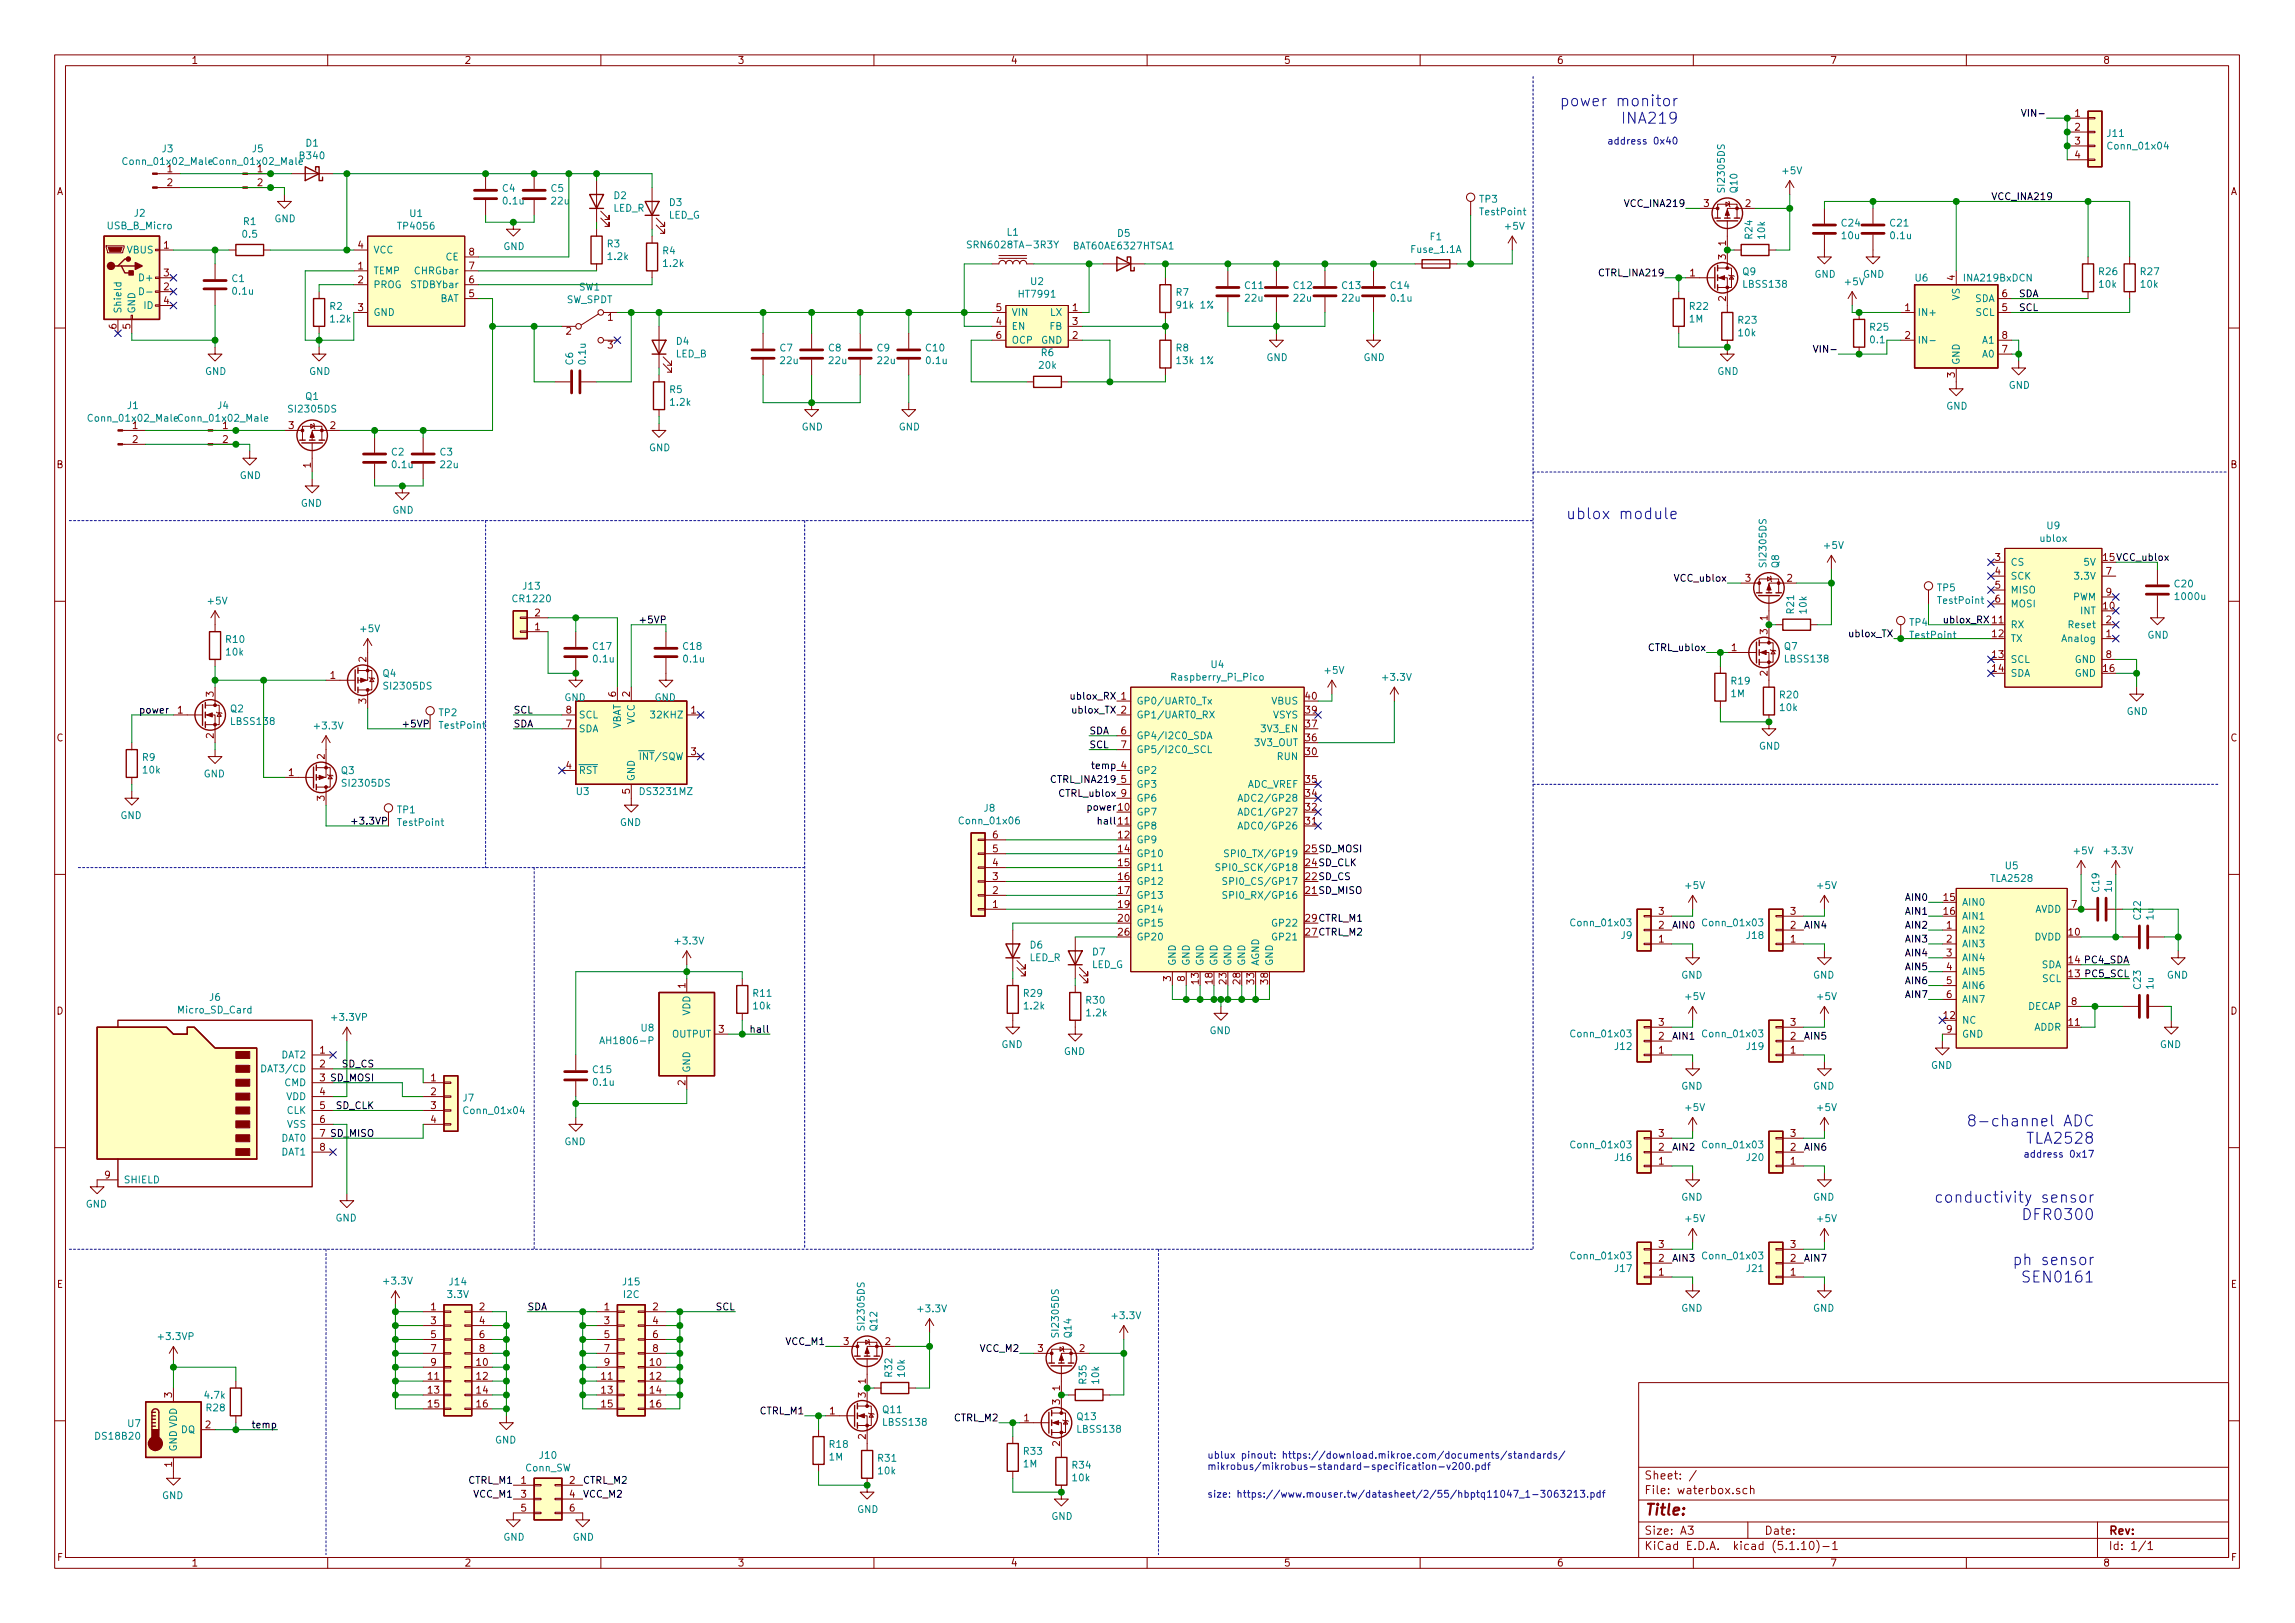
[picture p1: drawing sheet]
<svg xmlns="http://www.w3.org/2000/svg" width="420mm" height="297mm" viewBox="0 0 420 297" stroke-linecap="round" stroke-linejoin="round" font-family="sans-serif">
<defs><g id="words">
<g font-size="2.8" fill="#0000c2">
<text x="287.9" y="19.5">power monitor</text>
<text x="297.9" y="22.6">INA219</text>
<text x="289.2" y="95">ublox module</text>
<text x="363.7" y="206.2">8-channel ADC</text>
<text x="371.9" y="209.3">TLA2528</text>
<text x="357.1" y="220.1">conductivity sensor</text>
<text x="371.6" y="223.3">DFR0300</text>
<text x="370.2" y="231.6">ph sensor</text>
<text x="371.6" y="234.7">SEN0161</text>
</g>
<text font-size="2.8" fill="#840000" x="301" y="277.3">Title:</text>
<g font-size="2.1" fill="#840000">
<text x="301" y="273.5">File: waterbox.sch</text>
<text x="301" y="270.8">Sheet: /</text>
<text x="301" y="280.9">Size: A3</text>
<text x="323" y="280.9">Date:</text>
<text x="386" y="280.9">Rev:</text>
<text x="301" y="283.7">KiCad E.D.A. kicad (5.1.10)-1</text>
<text x="386" y="283.7">Id: 1/1</text>
</g>
<g font-size="1.8" fill="#840000">
<text x="35" y="11.7">1</text>
<text x="85" y="11.7">2</text>
<text x="135" y="11.7">3</text>
<text x="185" y="11.7">4</text>
<text x="235" y="11.7">5</text>
<text x="285" y="11.7">6</text>
<text x="335" y="11.7">7</text>
<text x="385" y="11.7">8</text>
<text x="379.9" y="21.4">1</text>
<text x="379.9" y="23.9">2</text>
<text x="379.9" y="26.5">3</text>
<text x="379.9" y="29">4</text>
<text x="10.4" y="35.7">A</text>
<text x="30.6" y="31.5">1</text>
<text x="30.6" y="34.1">2</text>
<text x="47.1" y="31.5">1</text>
<text x="47.1" y="34.1">2</text>
<text x="408.4" y="35.7">A</text>
<text x="311.9" y="37.9">3</text>
<text x="319.6" y="37.9">2</text>
<text x="30" y="45.5">1</text>
<text x="65.6" y="45.5">4</text>
<text x="85.9" y="46.8">8</text>
<text x="316" y="47.5" transform="rotate(-90 316 47.5)">3</text>
<text x="316" y="45" transform="rotate(-90 316 45)">1</text>
<text x="30" y="53.1">2</text>
<text x="30" y="50.6">3</text>
<text x="65.6" y="49.3">1</text>
<text x="65.6" y="51.9">2</text>
<text x="85.9" y="51.9">6</text>
<text x="85.9" y="49.3">7</text>
<text x="309.4" y="50.6">1</text>
<text x="357.9" y="51.3" transform="rotate(-90 357.9 51.3)">4</text>
<text x="30" y="55.7">4</text>
<text x="65.6" y="56.9">3</text>
<text x="85.9" y="54.4">5</text>
<text x="111.3" y="58.7">1</text>
<text x="182.4" y="59.5">4</text>
<text x="182.4" y="56.9">5</text>
<text x="196.4" y="56.9">1</text>
<text x="196.4" y="59.5">3</text>
<text x="316" y="55.1" transform="rotate(-90 316 55.1)">2</text>
<text x="348.8" y="56.9">1</text>
<text x="366.5" y="56.9">5</text>
<text x="366.5" y="54.4">6</text>
<text x="21.3" y="60.2" transform="rotate(-90 21.3 60.2)">6</text>
<text x="23.9" y="60.2" transform="rotate(-90 23.9 60.2)">5</text>
<text x="103.7" y="61.3">2</text>
<text x="111.3" y="63.8">3</text>
<text x="182.4" y="62">6</text>
<text x="196.4" y="62">2</text>
<text x="348.8" y="62">2</text>
<text x="366.5" y="64.6">7</text>
<text x="366.5" y="62">8</text>
<text x="357.9" y="69.1" transform="rotate(-90 357.9 69.1)">3</text>
<text x="24.3" y="78.5">1</text>
<text x="24.3" y="81.1">2</text>
<text x="40.8" y="78.5">1</text>
<text x="40.8" y="81.1">2</text>
<text x="52.9" y="78.5">3</text>
<text x="60.5" y="78.5">2</text>
<text x="10.4" y="85.7">B</text>
<text x="56.9" y="85.6" transform="rotate(-90 56.9 85.6)">1</text>
<text x="408.4" y="85.7">B</text>
<text x="319.6" y="106.5">3</text>
<text x="327.2" y="106.5">2</text>
<text x="365.3" y="102.7">3</text>
<text x="365.3" y="105.2">4</text>
<text x="365.3" y="107.7">5</text>
<text x="385.6" y="105.2">7</text>
<text x="97.9" y="112.8">2</text>
<text x="323.6" y="113.5" transform="rotate(-90 323.6 113.5)">1</text>
<text x="365.3" y="110.3">6</text>
<text x="385.1" y="111.5">10</text>
<text x="385.6" y="109">9</text>
<text x="97.9" y="115.4">1</text>
<text x="317" y="119.2">1</text>
<text x="323.6" y="116.1" transform="rotate(-90 323.6 116.1)">3</text>
<text x="364.8" y="114.1">11</text>
<text x="364.8" y="116.6">12</text>
<text x="385.6" y="116.6">1</text>
<text x="385.6" y="114.1">2</text>
<text x="60.5" y="124.2">1</text>
<text x="67.1" y="121.2" transform="rotate(-90 67.1 121.2)">2</text>
<text x="323.6" y="123.7" transform="rotate(-90 323.6 123.7)">2</text>
<text x="364.8" y="120.4">13</text>
<text x="364.8" y="123">14</text>
<text x="385.1" y="123">16</text>
<text x="385.6" y="120.4">8</text>
<text x="32.5" y="130.6">1</text>
<text x="39.1" y="127.5" transform="rotate(-90 39.1 127.5)">3</text>
<text x="67.1" y="128.8" transform="rotate(-90 67.1 128.8)">3</text>
<text x="103.7" y="130.6">8</text>
<text x="112.8" y="127.5" transform="rotate(-90 112.8 127.5)">6</text>
<text x="115.3" y="127.5" transform="rotate(-90 115.3 127.5)">2</text>
<text x="126.5" y="130.6">1</text>
<text x="205.3" y="128.1">1</text>
<text x="205.3" y="130.6">2</text>
<text x="239.1" y="130.6">39</text>
<text x="239.1" y="128.1">40</text>
<text x="10.4" y="135.7">C</text>
<text x="39.1" y="135.1" transform="rotate(-90 39.1 135.1)">2</text>
<text x="103.7" y="133.1">7</text>
<text x="205.3" y="134.4">6</text>
<text x="205.3" y="136.9">7</text>
<text x="239.1" y="135.7">36</text>
<text x="239.1" y="133.1">37</text>
<text x="408.4" y="135.7">C</text>
<text x="52.9" y="142">1</text>
<text x="59.4" y="138.9" transform="rotate(-90 59.4 138.9)">2</text>
<text x="103.7" y="140.8">4</text>
<text x="126.5" y="138.2">3</text>
<text x="205.3" y="143.3">5</text>
<text x="239.1" y="138.2">30</text>
<text x="239.1" y="143.3">35</text>
<text x="59.4" y="146.6" transform="rotate(-90 59.4 146.6)">3</text>
<text x="115.3" y="145.3" transform="rotate(-90 115.3 145.3)">5</text>
<text x="205.3" y="145.8">9</text>
<text x="239.1" y="148.4">32</text>
<text x="239.1" y="145.8">34</text>
<text x="181.8" y="156">5</text>
<text x="181.8" y="153.5">6</text>
<text x="204.8" y="153.5">12</text>
<text x="204.8" y="156">14</text>
<text x="239.1" y="150.9">31</text>
<text x="181.8" y="161.1">3</text>
<text x="181.8" y="158.5">4</text>
<text x="204.8" y="158.5">15</text>
<text x="204.8" y="161.1">16</text>
<text x="181.8" y="166.2">1</text>
<text x="181.8" y="163.6">2</text>
<text x="204.8" y="163.6">17</text>
<text x="204.8" y="166.2">19</text>
<text x="303.7" y="167.4">3</text>
<text x="327.8" y="167.4">3</text>
<text x="355.9" y="164.9">15</text>
<text x="355.9" y="167.4">16</text>
<text x="379.2" y="166.2">7</text>
<text x="204.8" y="168.7">20</text>
<text x="204.8" y="171.2">26</text>
<text x="303.7" y="172.5">1</text>
<text x="303.7" y="170">2</text>
<text x="327.8" y="172.5">1</text>
<text x="327.8" y="170">2</text>
<text x="356.4" y="170">1</text>
<text x="356.4" y="172.5">2</text>
<text x="378.8" y="171.2">10</text>
<text x="214.4" y="179.6" transform="rotate(-90 214.4 179.6)">3</text>
<text x="216.9" y="179.6" transform="rotate(-90 216.9 179.6)">8</text>
<text x="356.4" y="175">3</text>
<text x="356.4" y="177.6">4</text>
<text x="10.4" y="185.7">D</text>
<text x="125.5" y="180.9" transform="rotate(-90 125.5 180.9)">1</text>
<text x="219.5" y="180.1" transform="rotate(-90 219.5 180.1)">13</text>
<text x="222" y="180.1" transform="rotate(-90 222 180.1)">18</text>
<text x="224.5" y="180.1" transform="rotate(-90 224.5 180.1)">23</text>
<text x="227.1" y="180.1" transform="rotate(-90 227.1 180.1)">28</text>
<text x="229.6" y="180.1" transform="rotate(-90 229.6 180.1)">33</text>
<text x="232.2" y="180.1" transform="rotate(-90 232.2 180.1)">38</text>
<text x="356.4" y="180.1">5</text>
<text x="356.4" y="182.7">6</text>
<text x="379.2" y="183.9">8</text>
<text x="408.4" y="185.7">D</text>
<text x="131.6" y="189">3</text>
<text x="303.7" y="190.3">2</text>
<text x="303.7" y="187.7">3</text>
<text x="327.8" y="190.3">2</text>
<text x="327.8" y="187.7">3</text>
<text x="355.9" y="186.5">12</text>
<text x="356.4" y="189">9</text>
<text x="378.8" y="187.7">11</text>
<text x="58.6" y="192.8">1</text>
<text x="58.6" y="195.4">2</text>
<text x="78.9" y="197.9">1</text>
<text x="303.7" y="192.8">1</text>
<text x="327.8" y="192.8">1</text>
<text x="58.6" y="200.4">4</text>
<text x="58.6" y="203">5</text>
<text x="78.9" y="200.4">2</text>
<text x="78.9" y="203">3</text>
<text x="125.5" y="198.6" transform="rotate(-90 125.5 198.6)">2</text>
<text x="58.6" y="205.5">6</text>
<text x="78.9" y="205.5">4</text>
<text x="303.7" y="208.1">3</text>
<text x="327.8" y="208.1">3</text>
<text x="19.2" y="215.7">9</text>
<text x="58.6" y="210.6">8</text>
<text x="303.7" y="213.1">1</text>
<text x="303.7" y="210.6">2</text>
<text x="327.8" y="213.1">1</text>
<text x="327.8" y="210.6">2</text>
<text x="303.7" y="233.5">1</text>
<text x="303.7" y="230.9">2</text>
<text x="303.7" y="228.4">3</text>
<text x="327.8" y="233.5">1</text>
<text x="327.8" y="230.9">2</text>
<text x="327.8" y="228.4">3</text>
<text x="10.4" y="235.7">E</text>
<text x="78.9" y="239.8">1</text>
<text x="87.8" y="239.8">2</text>
<text x="110.6" y="239.8">1</text>
<text x="119.5" y="239.8">2</text>
<text x="408.4" y="235.7">E</text>
<text x="78.9" y="242.4">3</text>
<text x="78.9" y="244.9">5</text>
<text x="87.8" y="242.4">4</text>
<text x="87.8" y="244.9">6</text>
<text x="110.6" y="242.4">3</text>
<text x="110.6" y="244.9">5</text>
<text x="119.5" y="242.4">4</text>
<text x="119.5" y="244.9">6</text>
<text x="78.9" y="247.4">7</text>
<text x="78.9" y="250">9</text>
<text x="87.3" y="250">10</text>
<text x="87.8" y="247.4">8</text>
<text x="110.6" y="247.4">7</text>
<text x="110.6" y="250">9</text>
<text x="119" y="250">10</text>
<text x="119.5" y="247.4">8</text>
<text x="154.5" y="246.2">3</text>
<text x="162.1" y="246.2">2</text>
<text x="190" y="247.4">3</text>
<text x="197.6" y="247.4">2</text>
<text x="31.5" y="255.8" transform="rotate(-90 31.5 255.8)">3</text>
<text x="78.4" y="252.5">11</text>
<text x="78.4" y="255.1">13</text>
<text x="78.4" y="257.6">15</text>
<text x="87.3" y="252.5">12</text>
<text x="87.3" y="255.1">14</text>
<text x="87.3" y="257.6">16</text>
<text x="110.2" y="252.5">11</text>
<text x="110.2" y="255.1">13</text>
<text x="110.2" y="257.6">15</text>
<text x="119" y="252.5">12</text>
<text x="119" y="255.1">14</text>
<text x="119" y="257.6">16</text>
<text x="158.5" y="255.8" transform="rotate(-90 158.5 255.8)">3</text>
<text x="158.5" y="253.2" transform="rotate(-90 158.5 253.2)">1</text>
<text x="194.1" y="257.1" transform="rotate(-90 194.1 257.1)">3</text>
<text x="194.1" y="254.5" transform="rotate(-90 194.1 254.5)">1</text>
<text x="37.6" y="261.4">2</text>
<text x="151.9" y="258.9">1</text>
<text x="158.5" y="263.4" transform="rotate(-90 158.5 263.4)">2</text>
<text x="187.5" y="260.1">1</text>
<text x="31.5" y="268.5" transform="rotate(-90 31.5 268.5)">1</text>
<text x="194.1" y="264.7" transform="rotate(-90 194.1 264.7)">2</text>
<text x="95.4" y="271.6">1</text>
<text x="95.4" y="274.1">3</text>
<text x="104.3" y="271.6">2</text>
<text x="104.3" y="274.1">4</text>
<text x="95.4" y="276.6">5</text>
<text x="104.3" y="276.6">6</text>
<text x="10.5" y="285.7">F</text>
<text x="35" y="286.7">1</text>
<text x="85" y="286.7">2</text>
<text x="135" y="286.7">3</text>
<text x="185" y="286.7">4</text>
<text x="235" y="286.7">5</text>
<text x="285" y="286.7">6</text>
<text x="335" y="286.7">7</text>
<text x="385" y="286.7">8</text>
<text x="408.5" y="285.7">F</text>
</g>
<g font-size="1.8">
<text x="371.1" y="21.4">VIN-</text>
<text x="297.9" y="37.9">VCC_INA219</text>
<text x="365.2" y="36.6">VCC_INA219</text>
<text x="293.1" y="50.6">CTRL_INA219</text>
<text x="369.6" y="56.9">SCL</text>
<text x="369.6" y="54.4">SDA</text>
<text x="333" y="64.6">VIN-</text>
<text x="306.8" y="106.5">VCC_ublox</text>
<text x="385.1" y="102.7">15VCC_ublox</text>
<text x="116.8" y="114.1">+5VP</text>
<text x="302" y="119.2">CTRL_ublox</text>
<text x="338.8" y="116.6">ublox_TX</text>
<text x="355.6" y="114.1">ublox_RX</text>
<text x="25.4" y="130.6">power</text>
<text x="94" y="130.6">SCL</text>
<text x="196.3" y="128.1">ublox_RX</text>
<text x="196.5" y="130.6">ublox_TX</text>
<text x="74.4" y="133.1">+5VP</text>
<text x="94" y="133.1">SDA</text>
<text x="199.4" y="134.4">SDA</text>
<text x="199.4" y="136.9">SCL</text>
<text x="192.8" y="143.3">CTRL_INA219</text>
<text x="200.3" y="140.8">temp 4</text>
<text x="194.1" y="145.8">CTRL_ublox</text>
<text x="199.3" y="148.4">power 10</text>
<text x="65.3" y="150.9">+3.3VP</text>
<text x="201.4" y="150.9">hall 11</text>
<text x="239.1" y="156">25SD_MOSI</text>
<text x="239.1" y="161.1">22SD_CS</text>
<text x="239.1" y="158.5">24SD_CLK</text>
<text x="239.1" y="163.6">21SD_MISO</text>
<text x="349" y="167.4">AIN1</text>
<text x="349" y="164.9">AIN0</text>
<text x="239.1" y="171.2">27CTRL_M2</text>
<text x="239.1" y="168.7">29CTRL_M1</text>
<text x="306.1" y="170">AIN0</text>
<text x="330.2" y="170">AIN4</text>
<text x="349" y="170">AIN2</text>
<text x="349" y="172.5">AIN3</text>
<text x="349" y="177.6">AIN5</text>
<text x="349" y="175">AIN4</text>
<text x="378.8" y="178.9">13 PC5_SCL</text>
<text x="378.8" y="176.3">14 PC4_SDA</text>
<text x="349" y="180.1">AIN6</text>
<text x="349" y="182.7">AIN7</text>
<text x="137.2" y="189">hall</text>
<text x="306.1" y="190.3">AIN1</text>
<text x="330.2" y="190.3">AIN5</text>
<text x="58.6" y="197.9">3 SD_MOSI</text>
<text x="62.7" y="195.4">SD_CS</text>
<text x="61.5" y="203">SD_CLK</text>
<text x="58.6" y="208.1">7 SD_MISO</text>
<text x="306.1" y="210.6">AIN2</text>
<text x="330.2" y="210.6">AIN6</text>
<text x="306.1" y="230.9">AIN3</text>
<text x="330.2" y="230.9">AIN7</text>
<text x="96.5" y="239.8">SDA</text>
<text x="131.1" y="239.8">SCL</text>
<text x="144" y="246.2">VCC_M1</text>
<text x="179.5" y="247.4">VCC_M2</text>
<text x="46.6" y="261.4">temp</text>
<text x="139.2" y="258.9">CTRL_M1</text>
<text x="174.7" y="260.1">CTRL_M2</text>
<text x="85.8" y="271.6">CTRL_M1</text>
<text x="86.8" y="274.1">VCC_M1</text>
<text x="106.7" y="271.6">CTRL_M2</text>
<text x="106.7" y="274.1">VCC_M2</text>
</g>
<g font-size="1.8" fill="#008484">
<text x="29.7" y="27.9">J3</text>
<text x="46.2" y="27.9">J5</text>
<text x="55" y="29.1">B340</text>
<text x="56" y="26.8">D1</text>
<text x="385.9" y="25.1">J11</text>
<text x="386.2" y="27.4">Conn_01x04</text>
<text x="23" y="30.2">Conn_01x02_Male</text>
<text x="39.5" y="30.2">Conn_01x02_Male</text>
<text x="92" y="35.1">C4</text>
<text x="100.9" y="35.1">C5</text>
<text x="315.8" y="34.9" transform="rotate(-90 315.8 34.9)">SI2305DS</text>
<text x="318.1" y="35.2" transform="rotate(-90 318.1 35.2)">Q10</text>
<text x="326.4" y="31.9">+5V</text>
<text x="19.7" y="42">USB_B_Micro</text>
<text x="24.6" y="39.7">J2</text>
<text x="44.6" y="41.2">R1</text>
<text x="50.2" y="40.7">GND</text>
<text x="75.1" y="39.7">U1</text>
<text x="92.2" y="37.4">0.1u</text>
<text x="101" y="37.4">22u</text>
<text x="112.2" y="38.7">LED_R</text>
<text x="112.4" y="36.4">D2</text>
<text x="122.4" y="40">LED_G</text>
<text x="122.6" y="37.7">D3</text>
<text x="270.9" y="37.1">TP3</text>
<text x="271.1" y="39.4">TestPoint</text>
<text x="337.2" y="41.5">C24</text>
<text x="346.1" y="41.5">C21</text>
<text x="23.3" y="46.4">VBUS</text>
<text x="44.5" y="43.5">0.5</text>
<text x="68.3" y="46.4">VCC</text>
<text x="73.1" y="42">TP4056</text>
<text x="81.6" y="47.7">CE</text>
<text x="92.2" y="45.8">GND</text>
<text x="111.2" y="45.3">R3</text>
<text x="111.4" y="47.6">1.2k</text>
<text x="121.4" y="46.5">R4</text>
<text x="177.9" y="45.5">SRN6028TA-3R3Y</text>
<text x="184.4" y="43.1">L1</text>
<text x="196.8" y="45.7">BAT60AE6327HTSA1</text>
<text x="204.6" y="43.3">D5</text>
<text x="258.5" y="46.3">Fuse_1.1A</text>
<text x="261.9" y="44">F1</text>
<text x="275.6" y="42">+5V</text>
<text x="320.8" y="43.7" transform="rotate(-90 320.8 43.7)">R24</text>
<text x="323.1" y="43.6" transform="rotate(-90 323.1 43.6)">10k</text>
<text x="337.3" y="43.8">10u</text>
<text x="346.2" y="43.8">0.1u</text>
<text x="25.9" y="51.5">D+</text>
<text x="42.5" y="51.6">C1</text>
<text x="42.7" y="53.9">0.1u</text>
<text x="68.3" y="50.2">TEMP</text>
<text x="68.3" y="52.7">PROG</text>
<text x="75.3" y="52.7">STDBYbar</text>
<text x="76.1" y="50.2">CHRGbar</text>
<text x="106" y="53.2">SW1</text>
<text x="121.5" y="48.9">1.2k</text>
<text x="188.7" y="52.2">U2</text>
<text x="228" y="52.9">C11</text>
<text x="236.9" y="52.9">C12</text>
<text x="245.8" y="52.9">C13</text>
<text x="254.7" y="52.9">C14</text>
<text x="319.1" y="50.4">Q9</text>
<text x="319.3" y="52.7">LBSS138</text>
<text x="332.2" y="50.8">GND</text>
<text x="337.9" y="52.2">+5V</text>
<text x="341.1" y="50.8">GND</text>
<text x="350.7" y="51.5">U6</text>
<text x="359.7" y="51.5">INA219BxDCN</text>
<text x="384.3" y="50.4">R26</text>
<text x="384.4" y="52.7">10k</text>
<text x="391.9" y="50.4">R27</text>
<text x="392" y="52.7">10k</text>
<text x="22.2" y="57.4" transform="rotate(-90 22.2 57.4)">Shield</text>
<text x="24.8" y="57.4" transform="rotate(-90 24.8 57.4)">GND</text>
<text x="26.4" y="56.6">ID</text>
<text x="60.4" y="56.7">R2</text>
<text x="60.6" y="59">1.2k</text>
<text x="68.3" y="57.8">GND</text>
<text x="80.4" y="55.3">BAT</text>
<text x="103.7" y="55.5">SW_SPDT</text>
<text x="185.2" y="57.8">VIN</text>
<text x="186.7" y="54.5">HT7991</text>
<text x="192.3" y="57.8">LX</text>
<text x="215.3" y="54.2">R7</text>
<text x="215.7" y="56.5">91k 1%</text>
<text x="228" y="55.2">22u</text>
<text x="236.9" y="55.2">22u</text>
<text x="245.8" y="55.2">22u</text>
<text x="254.8" y="55.2">0.1u</text>
<text x="309.3" y="59">1M</text>
<text x="309.4" y="56.7">R22</text>
<text x="318.3" y="59.2">R23</text>
<text x="351" y="57.8">IN+</text>
<text x="358.8" y="55" transform="rotate(-90 358.8 55)">VS</text>
<text x="361.5" y="55.3">SDA</text>
<text x="361.7" y="57.8">SCL</text>
<text x="123.7" y="65.4">LED_B</text>
<text x="123.9" y="63.1">D4</text>
<text x="142.8" y="64.3">C7</text>
<text x="151.7" y="64.3">C8</text>
<text x="160.6" y="64.3">C9</text>
<text x="169.6" y="64.3">C10</text>
<text x="185.2" y="60.4">EN</text>
<text x="185.2" y="62.9">OCP</text>
<text x="190.6" y="62.9">GND</text>
<text x="190.7" y="65.2">R6</text>
<text x="192.2" y="60.4">FB</text>
<text x="215.3" y="64.3">R8</text>
<text x="318.3" y="61.6">10k</text>
<text x="342.4" y="60.5">R25</text>
<text x="342.5" y="62.8">0.1</text>
<text x="351" y="62.9">IN-</text>
<text x="363" y="65.4">A0</text>
<text x="363" y="62.9">A1</text>
<text x="37.5" y="68.6">GND</text>
<text x="56.6" y="68.6">GND</text>
<text x="104.9" y="66.8" transform="rotate(-90 104.9 66.8)">C6</text>
<text x="107.2" y="66.6" transform="rotate(-90 107.2 66.6)">0.1u</text>
<text x="122.6" y="71.9">R5</text>
<text x="143" y="66.6">22u</text>
<text x="151.8" y="66.6">22u</text>
<text x="160.7" y="66.6">22u</text>
<text x="169.7" y="66.6">0.1u</text>
<text x="190.3" y="67.5">20k</text>
<text x="215.7" y="66.6">13k 1%</text>
<text x="231.9" y="66.1">GND</text>
<text x="249.6" y="66.1">GND</text>
<text x="314.4" y="68.6">GND</text>
<text x="358.8" y="66.8" transform="rotate(-90 358.8 66.8)">GND</text>
<text x="367.7" y="71.2">GND</text>
<text x="16.7" y="77.2">Conn_01x02_Male</text>
<text x="23.4" y="74.9">J1</text>
<text x="33.2" y="77.2">Conn_01x02_Male</text>
<text x="39.9" y="74.9">J4</text>
<text x="53.1" y="75.5">SI2305DS</text>
<text x="56" y="73.2">Q1</text>
<text x="122.8" y="74.3">1.2k</text>
<text x="356.3" y="75">GND</text>
<text x="71.7" y="83.4">C2</text>
<text x="80.6" y="83.4">C3</text>
<text x="118.8" y="82.6">GND</text>
<text x="146.8" y="78.8">GND</text>
<text x="164.5" y="78.8">GND</text>
<text x="43.9" y="87.7">GND</text>
<text x="71.9" y="85.7">0.1u</text>
<text x="80.7" y="85.7">22u</text>
<text x="55.1" y="92.7">GND</text>
<text x="71.8" y="94">GND</text>
<text x="334.1" y="100.5">+5V</text>
<text x="373.6" y="99.2">ublox</text>
<text x="374.8" y="96.9">U9</text>
<text x="95.8" y="107.9">J13</text>
<text x="323.4" y="103.4" transform="rotate(-90 323.4 103.4)">SI2305DS</text>
<text x="325.7" y="103.9" transform="rotate(-90 325.7 103.9)">Q8</text>
<text x="368" y="103.5">CS</text>
<text x="368" y="106.1">SCK</text>
<text x="380.2" y="106.1">3.3V</text>
<text x="381.6" y="103.5">5V</text>
<text x="398.2" y="107.5">C20</text>
<text x="38.2" y="110.6">+5V</text>
<text x="94.1" y="110.2">CR1220</text>
<text x="328.4" y="112.3" transform="rotate(-90 328.4 112.3)">R21</text>
<text x="330.8" y="112.2" transform="rotate(-90 330.8 112.2)">10k</text>
<text x="354.7" y="108.2">TP5</text>
<text x="354.9" y="110.5">TestPoint</text>
<text x="368" y="108.6">MISO</text>
<text x="368" y="111.2">MOSI</text>
<text x="379.5" y="109.9">PWM</text>
<text x="380.9" y="112.4">INT</text>
<text x="398.5" y="109.8">1000u</text>
<text x="41.4" y="117.7">R10</text>
<text x="41.5" y="120">10k</text>
<text x="66.1" y="115.7">+5V</text>
<text x="108.6" y="118.9">C17</text>
<text x="125.1" y="118.9">C18</text>
<text x="326.7" y="118.9">Q7</text>
<text x="349.6" y="114.6">TP4</text>
<text x="349.9" y="116.9">TestPoint</text>
<text x="368" y="115">RX</text>
<text x="368" y="117.5">TX</text>
<text x="377.8" y="117.5">Analog</text>
<text x="379" y="115">Reset</text>
<text x="393.1" y="116.9">GND</text>
<text x="70.1" y="123.9">Q4</text>
<text x="108.7" y="121.2">0.1u</text>
<text x="125.2" y="121.2">0.1u</text>
<text x="214.8" y="124.6">Raspberry_Pi_Pico</text>
<text x="221.8" y="122.3">U4</text>
<text x="242.6" y="123.3">+5V</text>
<text x="253.3" y="124.6">+3.3V</text>
<text x="317" y="125.3">R19</text>
<text x="326.9" y="121.2">LBSS138</text>
<text x="368" y="121.3">SCL</text>
<text x="368" y="123.9">SDA</text>
<text x="379.9" y="123.9">GND</text>
<text x="379.9" y="121.3">GND</text>
<text x="42.2" y="130.4">Q2</text>
<text x="70.6" y="126.2">SI2305DS</text>
<text x="80.4" y="131.1">TP2</text>
<text x="103.3" y="128.3">GND</text>
<text x="105.9" y="131.5">SCL</text>
<text x="119.6" y="131.5">32KHZ</text>
<text x="119.8" y="128.3">GND</text>
<text x="208" y="128.9">GP0/UART0_Tx</text>
<text x="208" y="131.5">GP1/UART0_RX</text>
<text x="232.8" y="128.9">VBUS</text>
<text x="233" y="131.5">VSYS</text>
<text x="316.9" y="127.6">1M</text>
<text x="325.9" y="127.8">R20</text>
<text x="326" y="130.1">10k</text>
<text x="389.3" y="130.8">GND</text>
<text x="42.4" y="132.7">LBSS138</text>
<text x="57.7" y="133.5">+3.3V</text>
<text x="80.6" y="133.4">TestPoint</text>
<text x="105.9" y="134">SDA</text>
<text x="113.7" y="133.6" transform="rotate(-90 113.7 133.6)">VBAT</text>
<text x="116.2" y="132.5" transform="rotate(-90 116.2 132.5)">VCC</text>
<text x="208" y="135.3">GP4/I2C0_SDA</text>
<text x="208" y="137.8">GP5/I2C0_SCL</text>
<text x="229.9" y="136.6">3V3_OUT</text>
<text x="231.2" y="134">3V3_EN</text>
<text x="322" y="137.2">GND</text>
<text x="26.1" y="139.3">R9</text>
<text x="26.2" y="141.6">10k</text>
<text x="37.3" y="142.3">GND</text>
<text x="62.5" y="141.7">Q3</text>
<text x="63" y="144">SI2305DS</text>
<text x="105.9" y="141.6">RST</text>
<text x="116.2" y="143" transform="rotate(-90 116.2 143)">GND</text>
<text x="117.7" y="139.1">INT/SQW</text>
<text x="208" y="141.6">GP2</text>
<text x="233.9" y="139.1">RUN</text>
<text x="22" y="149.9">GND</text>
<text x="72.8" y="148.9">TP1</text>
<text x="105.6" y="145.5">U3</text>
<text x="117.4" y="145.5">DS3231MZ</text>
<text x="180.2" y="148.6">J8</text>
<text x="208" y="149.3">GP7</text>
<text x="208" y="144.2">GP3</text>
<text x="208" y="146.7">GP6</text>
<text x="227.9" y="149.3">ADC1/GP27</text>
<text x="227.9" y="146.7">ADC2/GP28</text>
<text x="228.2" y="144.2">ADC_VREF</text>
<text x="73" y="151.2">TestPoint</text>
<text x="113.5" y="151.2">GND</text>
<text x="175.9" y="150.9">Conn_01x06</text>
<text x="208" y="151.8">GP8</text>
<text x="208" y="154.3">GP9</text>
<text x="227.9" y="151.8">ADC0/GP26</text>
<text x="208" y="156.9">GP10</text>
<text x="208" y="159.4">GP11</text>
<text x="208" y="162">GP12</text>
<text x="224.2" y="159.4">SPI0_SCK/GP18</text>
<text x="225.5" y="162">SPI0_CS/GP17</text>
<text x="225.7" y="156.9">SPI0_TX/GP19</text>
<text x="364.6" y="161.4">TLA2528</text>
<text x="367.2" y="159.1">U5</text>
<text x="379.8" y="156.3">+5V</text>
<text x="385.4" y="156.3">+3.3V</text>
<text x="208" y="164.5">GP13</text>
<text x="208" y="167">GP14</text>
<text x="225.5" y="164.5">SPI0_RX/GP16</text>
<text x="308.7" y="162.7">+5V</text>
<text x="332.8" y="162.7">+5V</text>
<text x="359.2" y="165.8">AIN0</text>
<text x="372.4" y="167">AVDD</text>
<text x="384.3" y="163.2" transform="rotate(-90 384.3 163.2)">C19</text>
<text x="386.6" y="163.2" transform="rotate(-90 386.6 163.2)">1u</text>
<text x="123.8" y="172.9">+3.3V</text>
<text x="188.6" y="173.6">D6</text>
<text x="208" y="169.6">GP15</text>
<text x="208" y="172.1">GP20</text>
<text x="233.2" y="172.1">GP21</text>
<text x="233.2" y="169.6">GP22</text>
<text x="287.9" y="169.5">Conn_01x03</text>
<text x="296.8" y="171.8">J9</text>
<text x="312" y="169.5">Conn_01x03</text>
<text x="319.8" y="171.8">J18</text>
<text x="359.2" y="170.9">AIN2</text>
<text x="359.2" y="168.3">AIN1</text>
<text x="359.2" y="173.4">AIN3</text>
<text x="372.4" y="172.1">DVDD</text>
<text x="391.9" y="168.3" transform="rotate(-90 391.9 168.3)">C22</text>
<text x="394.3" y="168.3" transform="rotate(-90 394.3 168.3)">1u</text>
<text x="188.4" y="175.9">LED_R</text>
<text x="199.8" y="177.2">LED_G</text>
<text x="200.1" y="174.9">D7</text>
<text x="215.3" y="176.8" transform="rotate(-90 215.3 176.8)">GND</text>
<text x="217.8" y="176.8" transform="rotate(-90 217.8 176.8)">GND</text>
<text x="220.3" y="176.8" transform="rotate(-90 220.3 176.8)">GND</text>
<text x="222.9" y="176.8" transform="rotate(-90 222.9 176.8)">GND</text>
<text x="225.4" y="176.8" transform="rotate(-90 225.4 176.8)">GND</text>
<text x="228" y="176.8" transform="rotate(-90 228 176.8)">GND</text>
<text x="230.5" y="176.8" transform="rotate(-90 230.5 176.8)">AGND</text>
<text x="233" y="176.8" transform="rotate(-90 233 176.8)">GND</text>
<text x="307.8" y="179.1">GND</text>
<text x="331.9" y="179.1">GND</text>
<text x="359.2" y="175.9">AIN4</text>
<text x="359.2" y="178.5">AIN5</text>
<text x="373.7" y="177.2">SDA</text>
<text x="373.9" y="179.7">SCL</text>
<text x="396.7" y="179.1">GND</text>
<text x="32.8" y="185.5">Micro_SD_Card</text>
<text x="38.4" y="183.2">J6</text>
<text x="126.4" y="185.9" transform="rotate(-90 126.4 185.9)">VDD</text>
<text x="137.9" y="182.4">R11</text>
<text x="138" y="184.7">10k</text>
<text x="187.5" y="182.4">R29</text>
<text x="187.6" y="184.7">1.2k</text>
<text x="198.9" y="183.7">R30</text>
<text x="308.7" y="183">+5V</text>
<text x="332.8" y="183">+5V</text>
<text x="359.2" y="181">AIN6</text>
<text x="359.2" y="183.6">AIN7</text>
<text x="371.2" y="184.8">DECAP</text>
<text x="391.9" y="181" transform="rotate(-90 391.9 181)">C23</text>
<text x="394.3" y="181" transform="rotate(-90 394.3 181)">1u</text>
<text x="61" y="186.8">+3.3VP</text>
<text x="110.6" y="191.1">AH1806-P</text>
<text x="117.4" y="188.8">U8</text>
<text x="123" y="189.9">OUTPUT</text>
<text x="183.3" y="191.8">GND</text>
<text x="199" y="186">1.2k</text>
<text x="221.4" y="189.3">GND</text>
<text x="287.9" y="189.9">Conn_01x03</text>
<text x="312" y="189.9">Conn_01x03</text>
<text x="359.2" y="187.4">NC</text>
<text x="359.2" y="189.9">GND</text>
<text x="372.3" y="188.6">ADDR</text>
<text x="395.4" y="191.8">GND</text>
<text x="48.5" y="196.3">DAT3/CD</text>
<text x="51.5" y="193.7">DAT2</text>
<text x="108.6" y="196.4">C15</text>
<text x="126.4" y="196.4" transform="rotate(-90 126.4 196.4)">GND</text>
<text x="194.8" y="193.1">GND</text>
<text x="295.7" y="192.2">J12</text>
<text x="319.8" y="192.2">J19</text>
<text x="353.5" y="195.6">GND</text>
<text x="52.1" y="198.8">CMD</text>
<text x="52.4" y="201.3">VDD</text>
<text x="52.5" y="203.9">CLK</text>
<text x="84.8" y="201.6">J7</text>
<text x="85.2" y="203.9">Conn_01x04</text>
<text x="108.7" y="198.7">0.1u</text>
<text x="307.8" y="199.4">GND</text>
<text x="308.7" y="203.3">+5V</text>
<text x="331.9" y="199.4">GND</text>
<text x="332.8" y="203.3">+5V</text>
<text x="51.5" y="209">DAT0</text>
<text x="52.6" y="206.4">VSS</text>
<text x="103.3" y="209.6">GND</text>
<text x="51.5" y="211.5">DAT1</text>
<text x="287.9" y="210.2">Conn_01x03</text>
<text x="295.7" y="212.5">J16</text>
<text x="312" y="210.2">Conn_01x03</text>
<text x="319.8" y="212.5">J20</text>
<text x="15.7" y="221">GND</text>
<text x="22.6" y="216.6">SHIELD</text>
<text x="307.8" y="219.7">GND</text>
<text x="331.9" y="219.7">GND</text>
<text x="61.4" y="223.6">GND</text>
<text x="308.7" y="223.7">+5V</text>
<text x="332.8" y="223.7">+5V</text>
<text x="287.9" y="230.5">Conn_01x03</text>
<text x="295.7" y="232.8">J17</text>
<text x="312" y="230.5">Conn_01x03</text>
<text x="319.8" y="232.8">J21</text>
<text x="70.4" y="235.1">+3.3V</text>
<text x="82" y="237.6">3.3V</text>
<text x="82.3" y="235.2">J14</text>
<text x="114.1" y="235.2">J15</text>
<text x="114.2" y="237.6">I2C</text>
<text x="29.2" y="245.2">+3.3VP</text>
<text x="158.3" y="243.1" transform="rotate(-90 158.3 243.1)">SI2305DS</text>
<text x="160.6" y="243.5" transform="rotate(-90 160.6 243.5)">Q12</text>
<text x="168.2" y="240.2">+3.3V</text>
<text x="193.9" y="244.4" transform="rotate(-90 193.9 244.4)">SI2305DS</text>
<text x="196.2" y="244.8" transform="rotate(-90 196.2 244.8)">Q14</text>
<text x="203.8" y="241.4">+3.3V</text>
<text x="307.8" y="240.1">GND</text>
<text x="331.9" y="240.1">GND</text>
<text x="163.3" y="252" transform="rotate(-90 163.3 252)">R32</text>
<text x="165.7" y="251.9" transform="rotate(-90 165.7 251.9)">10k</text>
<text x="37.6" y="256">4.7k</text>
<text x="198.9" y="253.2" transform="rotate(-90 198.9 253.2)">R35</text>
<text x="201.2" y="253.2" transform="rotate(-90 201.2 253.2)">10k</text>
<text x="17.7" y="263.5">DS18B20</text>
<text x="23.4" y="261.2">U7</text>
<text x="33.2" y="262.3">DQ</text>
<text x="37.8" y="258.3">R28</text>
<text x="161.7" y="258.6">Q11</text>
<text x="161.8" y="260.9">LBSS138</text>
<text x="197.3" y="259.9">Q13</text>
<text x="197.4" y="262.2">LBSS138</text>
<text x="32.4" y="265.7" transform="rotate(-90 32.4 265.7)">GND VDD</text>
<text x="90.6" y="264.2">GND</text>
<text x="96.2" y="269.3">Conn_SW</text>
<text x="98.9" y="267">J10</text>
<text x="151.8" y="267.3">1M</text>
<text x="151.9" y="265">R18</text>
<text x="160.8" y="267.5">R31</text>
<text x="160.9" y="269.8">10k</text>
<text x="187.4" y="268.6">1M</text>
<text x="187.5" y="266.3">R33</text>
<text x="196.4" y="268.8">R34</text>
<text x="29.7" y="274.4">GND</text>
<text x="196.4" y="271.1">10k</text>
<text x="92.2" y="282">GND</text>
<text x="104.9" y="282">GND</text>
<text x="156.9" y="276.9">GND</text>
<text x="192.5" y="278.2">GND</text>
</g>
<g font-size="1.8" fill="#0000c2">
<text x="296.1" y="26.5">address 0x40</text>
<text x="372.3" y="211.9">address 0x17</text>
<text x="221" y="267">ublux pinout: https://download.mikroe.com/documents/standards/</text>
<text x="221" y="269">mikrobus/mikrobus-standard-specification-v200.pdf</text>
<text x="221" y="274.1">size: https://www.mouser.tw/datasheet/2/55/hbptq11047_1-3063213.pdf</text>
</g>
</g></defs>
<g fill="none" stroke="#840000" stroke-width=".18">
<path d="M10 10h400v277h-400zM12 12h396v273.1h-396zM60 10v2M110 10v2M160 10v2M210 10v2M260 10v2M310 10v2M360 10v2M28.8 34.3h4.2M28.8 31.8h4.2M45.3 34.3h4.2"/>
<path d="M45.3 31.8h4.2M52.1 35.6v1.3h1.2l-1.2 1.2-1.3-1.2h1.3M53.3 31.8h7.7M88.9 31.8v2.8M88.9 36.6v2.8M97.8 31.8v2.8M97.8 36.6v2.8M109.2 33.1v7.6M110 39.9l1.5 1.5v-.7v.7h-.8M110 38.6l1.5 1.6v-.8v.8h-.8M119.4 34.3v7.6M120.1 39.9l1.6 1.5v-.7v.7h-.8"/>
<path d="M269.2 36.9v2.5M311.1 38.1h3.4M314.5 39.9v-2.5h3.5v2.5M316 37l.6 .4-.6 .4zM316.5 36.9l.1 .1v.8l.1 .1M321.3 38.1h-5.1v1.8M327.7 33.1l-.8 1.2M327.7 33.1v2.5M327.7 33.1l.7 1.2M334 38.1v2.8M342.9 38.1v2.8M378.5 21.6h3.8"/>
<path d="M378.5 24.2h3.8M378.5 26.7h3.8M378.5 29.2h3.8M382.3 29.1h1.2v.3h-1.2zM382.3 26.6h1.2v.2h-1.2zM382.3 21.5h1.2v.3h-1.2zM382.3 24h1.2v.3h-1.2zM19.4 45h3.3v.2l-.2 1.1h-2.8zM21.6 58.5v2.5M24 57.7h.3v.8h-.3zM24.1 58.5v2.5M28.4 55.8h.8v.2h-.8z"/>
<path d="M28.4 53.2h.8v.3h-.8zM28.4 50.7h.8v.3h-.8zM28.4 45.6h.8v.3h-.8zM29.2 50.8h2.5M29.2 45.8h2.5M29.2 53.4h2.5M29.2 55.9h2.5M39.4 48.3v2.8M39.4 53.1v2.8M41.9 45.8h1.3M48.3 45.8h1.2M58.4 53.4v1.2"/>
<path d="M58.4 59.7v1.3M64.8 57.2h2.5M64.8 45.8h2.5M64.8 49.6h2.5M64.8 52.1h2.5M67.3 43.2h17.8v16.5h-17.8zM85.1 54.6h2.5M85.1 49.6h2.5M85.1 52.1h2.5M85.1 47h2.5M94 40.7v1.2h1.2l-1.2 1.3-1.3-1.3h1.3M102.9 59.7h2.5"/>
<path d="M109.2 41.9v1.3M109.2 48.3v1.3M109.6 57.4l-3.2 2.1M110.5 57.2h2.5M119.4 43.2v1.3M119.4 49.6v1.2M120.1 41.2l1.6 1.5v-.8v.8h-.8M120.6 59.7v7.6M181.6 48.3h1.3a.63 .63 0 0 1 .6-.6 .63 .63 0 0 1 .6 .6 .63 .63 0 0 1 .7-.6 .63 .63 0 0 1 .6 .6 .63 .63 0 0 1 .7-.6 .63 .63 0 0 1 .6 .6 .63 .63 0 0 1 .6-.6 .63 .63 0 0 1 .7 .6h1.2M181.6 57.2h2.5M181.6 59.7h2.5M182.9 47.3h5.1"/>
<path d="M182.9 46.8h5.1M184.1 55.9h11.5v7.6h-11.5zM195.6 57.2h2.5M195.6 59.7h2.5M201.9 48.3h7.6M213.4 50.8v1.3M213.4 57.2v1.3M224.8 49.6v2.8M224.8 54.4v2.8M233.7 49.6v2.8M233.7 54.4v2.8M242.6 49.6v2.8"/>
<path d="M242.6 54.4v2.8M251.5 49.6v2.8M251.5 54.4v2.8M259.1 48.3h7.6M276.9 43.2l-.8 1.3M276.9 43.2v2.6M276.9 43.2l.7 1.3M307.3 53.4v1.2M307.3 59.7v1.3M308.6 50.8h5.3M314.5 50.8h1.7v6.4M314.5 49.1h2.5v3.5h-2.5"/>
<path d="M316.2 40.4v8.7M316.5 50.3l.1 .2h.8l.1 .1M317 50.5l.4 .6h-.8zM317.5 45.8h1.3M323.8 45.8h1.3M334 43v4h1.3l-1.3 1.3-1.3-1.3h1.3M339.1 53.4l-.8 1.2M339.1 53.4v2.5M339.1 53.4l.8 1.2M340.4 57.2v1.3M342.9 43v4h1.3l-1.3 1.3-1.3-1.3h1.3M348 57.2h2.5"/>
<path d="M358.1 49.6v2.5M365.8 57.2h2.5M365.8 54.6h2.5M382.3 47v1.3M382.3 53.4v1.2M389.9 47v1.3M389.9 53.4v1.2M10 60h2M22.5 78.8h4.2M39 78.8h4.2M39.4 63.5v1.3h1.2l-1.2 1.3-1.3-1.3h1.3M52.1 78.8h3.3"/>
<path d="M56.9 77.6l.6 .4-.6 .4zM57.4 77.5l.1 .1v.8l.2 .1M58.4 63.5v1.3h1.3l-1.3 1.3-1.3-1.3h1.3M62.2 78.8h-5.1v1.8M101.6 69.9h2.8M106.4 69.9h2.8M110.5 62.3h2.5M120.6 77.5v1.3h1.3l-1.3 1.2-1.2-1.2h1.2M120.6 68.6v1.3M120.6 75v1.2M121.4 66.6l1.5 1.5v-.8v.8h-.7M121.4 65.3l1.5 1.5v-.7v.7h-.7"/>
<path d="M139.7 61v2.8M139.7 65.8v2.8M148.6 73.7v1.3h1.3l-1.3 1.2-1.3-1.2h1.3M148.6 61v2.8M148.6 65.8v2.8M157.5 61v2.8M157.5 65.8v2.8M166.4 73.7v1.3h1.2l-1.2 1.2-1.3-1.2h1.3M166.4 61v2.8M166.4 65.8v2.8M181.6 62.3h2.5M188 69.9h1.2"/>
<path d="M194.3 69.9h1.3M195.6 62.3h2.5M213.4 61v1.3M213.4 67.3v1.3M233.7 61v1.3h1.2l-1.2 1.2-1.3-1.2h1.3M251.5 61v1.3h1.2l-1.2 1.2-1.3-1.2h1.3M316.2 62.3v2.5h1.3l-1.3 1.3-1.2-1.3h1.2M340.4 63.5v1.3M348 62.3h2.5M358.1 67.3v3.9h1.3l-1.3 1.2-1.2-1.2h1.2M365.8 62.3h2.5M365.8 64.8h2.5"/>
<path d="M369.6 66.1v1.2h1.2l-1.2 1.3-1.3-1.3h1.3M408 60h2M22.5 81.3h4.2M39 81.3h4.2M45.7 82.6v1.3h1.3l-1.3 1.2-1.3-1.2h1.3M55.4 80.6v-2.6h3.5v2.6M57.1 87.7v1.2h-1.2l1.2 1.3 1.3-1.3h-1.3M57.1 81.1v5.3M68.6 80v2.8M68.6 84.9v2.8M73.7 88.9v1.3h1.2l-1.2 1.3-1.3-1.3h1.3M77.5 80v2.8"/>
<path d="M77.5 84.9v2.8M10 110h2M39.4 111.8v3.8M39.4 111.8l-.8 1.3M39.4 111.8l.7 1.3M67.3 116.9v7.6h-1.8M67.3 116.9l-.8 1.2M67.3 116.9l.8 1.2M95.2 112.9h1.3v.3h-1.3zM95.2 115.5h1.3v.2h-1.3zM96.5 115.6h3.8M96.5 113.1h3.8"/>
<path d="M105.4 115.6v2.8M121.9 115.6v2.8M316.2 119.4h5.4M318.8 106.7h3.3M322.1 119.4h1.7v6.4M322.1 117.6h2.5v3.6h-2.5M322.1 108.5v-2.5h3.5v2.5M323.6 105.6l.6 .4-.6 .3zM323.8 109v8.6M324.1 118.9l.1 .1h.8l.1 .2M324.1 105.4l.1 .2v.7l.2 .2M324.6 119l.4 .7h-.8z"/>
<path d="M325.1 114.3h1.3M328.9 106.7h-5.1v1.8M331.5 114.3h1.2M335.3 101.6l-.8 1.3M335.3 101.6v2.6M335.3 101.6l.7 1.3M348 114.3v2.6M353.1 108v2.5M364.5 102.9h2.5M364.5 105.4h2.5M364.5 108h2.5M364.5 110.5h2.5"/>
<path d="M367 100.4h17.8v25.4h-17.8zM384.8 114.3h2.5M384.8 116.9h2.5M384.8 105.4h2.5M384.8 109.3h2.5M395 109v4.1h1.2l-1.2 1.2-1.3-1.2h1.3M395 104.2v2.8M408 110h2M24.1 135.9v1.3M31.7 130.8h5.4M37.6 130.8h1.8v5.1M37.6 129.1h2.5v3.5h-2.5"/>
<path d="M39.4 137.2v1.3h-1.3l1.3 1.2 1.2-1.2h-1.2M39.4 120.7v1.3M39.4 125.8v3.3M39.6 130.3l.2 .2h.7l.1 .1M40.1 130.5l.4 .6h-.7zM59.7 134.7v7.6h-1.8M59.7 124.5h5.3M59.7 134.7l-.8 1.2M59.7 134.7l.8 1.2M65.5 122.7h2.6v3.6h-2.6M67.3 126.3v3.3M67.6 124l.1 .1h.8l.1 .1"/>
<path d="M68.1 124.1l.4 .7h-.8zM78.7 130.8v2.6M102.9 130.8h2.5M102.9 133.4h2.5M105.4 120.4v4.1h-1.3l1.3 1.3 1.3-1.3h-1.3M113 125.8v2.5M115.6 125.8v2.5M121.9 120.4v4.1h-1.3l1.3 1.3 1.3-1.3h-1.3M125.7 130.8h2.6M125.7 138.5h2.6M204.5 130.8h2.5M204.5 128.3h2.5"/>
<path d="M204.5 134.7h2.5M204.5 137.2h2.5M207 125.8h31.8v52h-31.8zM243.8 124.5l-.7 1.3M243.8 124.5v2.5M243.8 124.5l.8 1.3M255.3 125.8l-.8 1.2M255.3 125.8v2.5M255.3 125.8l.7 1.2M315 122v1.2M315 128.3v1.3M323.8 130.8v2.6h1.3l-1.3 1.3-1.2-1.3h1.2"/>
<path d="M384.8 120.7h2.5M391.2 125.8v1.2h1.2l-1.2 1.3-1.3-1.3h1.3M24.1 144.8v1.3h-1.2l1.2 1.3 1.3-1.3h-1.3M24.1 142.3v1.2M52.1 142.3h5.3M57.9 140.5h2.6v3.6h-2.6M59.7 144.1v3.3M59.9 141.8l.2 .1h.7l.2 .1M60.5 141.9l.3 .6h-.7zM71.1 148.6v2.6M102.9 141h2.5M115.6 143.5v3.9h-1.3l1.3 1.2 1.2-1.2h-1.2"/>
<path d="M179.1 156.1h1.2v.3h-1.2zM179.1 153.6h1.2v.2h-1.2zM179.1 158.7h1.2v.2h-1.2zM180.3 158.8h3.8M180.3 156.2h3.8M180.3 153.7h3.8M204.5 141h2.5M204.5 143.5h2.5M204.5 146.1h2.5M381 157.5l-.8 1.3M381 157.5v2.6M381 157.5l.8 1.3"/>
<path d="M387.3 157.5l-.7 1.3M387.3 157.5v2.6M387.3 157.5l.8 1.3M10 160h2M125.7 174l-.7 1.3M125.7 174v2.6M125.7 179.1v2.5M125.7 174l.8 1.3M135.9 179.1v1.3M179.1 163.7h1.2v.3h-1.2zM179.1 166.3h1.2v.2h-1.2zM179.1 161.2h1.2v.3h-1.2z"/>
<path d="M180.3 166.4h3.8M180.3 163.9h3.8M180.3 161.3h3.8M185.4 170.2v7.6M185.4 179.1v1.3M186.2 177.1l1.5 1.5v-.8v.8h-.8M186.2 175.8l1.5 1.5v-.7v.7h-.8M196.8 171.5v7.6M197.6 178.3l1.5 1.6v-.8v.8h-.7M197.6 177.1l1.5 1.5v-.8v.8h-.7M214.6 177.8v2.6M217.2 177.8v2.6"/>
<path d="M301 167.5h1.3v.3h-1.3zM301 172.6h1.3v.3h-1.3zM301 170.1h1.3v.2h-1.3zM302.3 170.2h3.8M302.3 172.8h3.8M302.3 167.7h3.8M309.9 174v1.3h-1.3l1.3 1.3 1.2-1.3h-1.2M309.9 163.9l-.8 1.2M309.9 163.9v2.5M309.9 163.9l.7 1.2M325.1 167.5h1.3v.3h-1.3zM325.1 172.6h1.3v.3h-1.3z"/>
<path d="M325.1 170.1h1.3v.2h-1.3zM326.4 170.2h3.8M326.4 172.8h3.8M326.4 167.7h3.8M334 174v1.3h-1.3l1.3 1.3 1.3-1.3h-1.3M334 163.9v2.5M334 163.9l-.8 1.2M334 163.9l.8 1.2M355.6 170.2h2.5M355.6 172.8h2.5M355.6 175.3h2.5M355.6 177.8h2.5"/>
<path d="M358.1 162.6h20.4v29.2h-20.4zM378.5 166.4h5.3M385.8 166.4h2.8M388.6 171.5h2.8M393.4 171.5h2.8M398.8 174v1.3h-1.3l1.3 1.3 1.2-1.3h-1.2M408 160h2M57.1 193.1h3.9M57.1 195.6h3.9M57.1 198.2h3.9M63.5 188l-.8 1.3M63.5 188v2.5"/>
<path d="M63.5 188l.8 1.3M77.5 198.2h3.8M81.3 198h1.2v.3h-1.2zM105.4 193.1v2.8M105.4 197.9v2.8M125.7 196.9v2.5M130.8 189.3h2.5M135.9 185.5v1.2M185.4 185.5v2.5h-1.3l1.3 1.3 1.3-1.3h-1.3M196.8 186.7v2.6h-1.2l1.2 1.2 1.3-1.2h-1.3M196.8 180.4v1.2M223.5 184.2v1.3h-1.3l1.3 1.2 1.3-1.2h-1.3"/>
<path d="M301 187.9h1.3v.2h-1.3zM301 192.9h1.3v.3h-1.3zM301 190.4h1.3v.3h-1.3zM302.3 193.1h3.8M302.3 190.5h3.8M302.3 188h3.8M309.9 194.3v1.3h-1.3l1.3 1.3 1.2-1.3h-1.2M309.9 184.2v2.5M309.9 184.2l-.8 1.3M309.9 184.2l.7 1.3M325.1 187.9h1.3v.2h-1.3zM325.1 192.9h1.3v.3h-1.3z"/>
<path d="M325.1 190.4h1.3v.3h-1.3zM326.4 193.1h3.8M326.4 190.5h3.8M326.4 188h3.8M334 194.3v1.3h-1.3l1.3 1.3 1.3-1.3h-1.3M334 184.2v2.5M334 184.2l-.8 1.3M334 184.2l.8 1.3M355.6 190.5v1.3h-1.3l1.3 1.3 1.3-1.3h-1.3M355.6 189.3h2.5M355.6 180.4h2.5M355.6 182.9h2.5"/>
<path d="M378.5 184.2h2.5M388.6 184.2h2.8M393.4 184.2h2.8M397.5 186.7v1.3h-1.3l1.3 1.3 1.3-1.3h-1.3M10 210h2M21.6 215.9h-3.8v1.3h-1.3l1.3 1.3 1.2-1.3h-1.2M57.1 200.7h3.9M57.1 203.2h3.9M57.1 205.8h3.9M57.1 208.3h3.9M57.1 210.9h3.9M63.5 218.5v1.2h-1.3l1.3 1.3 1.3-1.3h-1.3"/>
<path d="M77.5 200.7h3.8M77.5 203.2h3.8M77.5 205.8h3.8M81.3 205.6h1.2v.3h-1.2zM81.3 203.1h1.2v.3h-1.2zM81.3 200.6h1.2v.2h-1.2zM105.4 204.5v1.3h-1.3l1.3 1.2 1.3-1.2h-1.3M301 208.2h1.3v.2h-1.3zM301 213.3h1.3v.2h-1.3zM301 210.7h1.3v.3h-1.3zM302.3 208.3h3.8M302.3 210.9h3.8"/>
<path d="M302.3 213.4h3.8M309.9 214.7v1.2h-1.3l1.3 1.3 1.2-1.3h-1.2M309.9 204.5v2.5M309.9 204.5l-.8 1.3M309.9 204.5l.7 1.3M325.1 208.2h1.3v.2h-1.3zM325.1 213.3h1.3v.2h-1.3zM325.1 210.7h1.3v.3h-1.3zM326.4 208.3h3.8M326.4 210.9h3.8M326.4 213.4h3.8M334 214.7v1.2h-1.3l1.3 1.3 1.3-1.3h-1.3"/>
<path d="M334 204.5v2.5M334 204.5l-.8 1.3M334 204.5l.8 1.3M408 210h2M72.4 236.3l-.8 1.2M72.4 236.3v2.5M72.4 236.3l.8 1.2M81.3 239.9h1.2v.3h-1.2zM85.1 239.9h1.3v.3h-1.3zM113 239.9h1.3v.3h-1.3zM116.8 239.9h1.3v.3h-1.3zM301 228.5h1.3v.3h-1.3z"/>
<path d="M301 233.6h1.3v.2h-1.3zM301 231h1.3v.3h-1.3zM302.3 233.7h3.8M302.3 231.2h3.8M302.3 228.6h3.8M309.9 235v1.3h-1.3l1.3 1.2 1.2-1.2h-1.2M309.9 224.8v2.6M309.9 224.8l-.8 1.3M309.9 224.8l.7 1.3M325.1 228.5h1.3v.3h-1.3zM325.1 233.6h1.3v.2h-1.3zM325.1 231h1.3v.3h-1.3z"/>
<path d="M326.4 233.7h3.8M326.4 231.2h3.8M326.4 228.6h3.8M334 235v1.3h-1.3l1.3 1.2 1.3-1.2h-1.3M334 224.8v2.6M334 224.8l-.8 1.3M334 224.8l.8 1.3M31.7 246.4v2.6M31.7 254v2.6M31.7 246.4l-.7 1.3M31.7 246.4l.8 1.3M43.2 252.8v1.2"/>
<path d="M43.2 259.1v1.3M77.5 255.3h3.8M77.5 247.7h3.8M77.5 240.1h3.8M77.5 250.2h3.8M77.5 252.8h3.8M77.5 257.8h3.8M77.5 242.6h3.8M77.5 245.1h3.8M81.3 252.6h1.2v.3h-1.2zM81.3 255.2h1.2v.2h-1.2zM81.3 257.7h1.2v.3h-1.2z"/>
<path d="M81.3 250.1h1.2v.3h-1.2zM81.3 245h1.2v.3h-1.2zM81.3 242.5h1.2v.2h-1.2zM81.3 247.6h1.2v.2h-1.2zM85.1 252.6h1.3v.3h-1.3zM85.1 255.2h1.3v.2h-1.3zM85.1 257.7h1.3v.3h-1.3zM85.1 250.1h1.3v.3h-1.3zM85.1 245h1.3v.3h-1.3zM85.1 242.5h1.3v.2h-1.3zM85.1 247.6h1.3v.2h-1.3zM86.4 255.3h3.8"/>
<path d="M86.4 247.7h3.8M86.4 240.1h3.8M86.4 250.2h3.8M86.4 252.8h3.8M86.4 257.8h3.8M86.4 242.6h3.8M86.4 245.1h3.8M92.7 259.1v1.3h-1.3l1.3 1.3 1.3-1.3h-1.3M109.2 255.3h3.8M109.2 247.7h3.8M109.2 240.1h3.8M109.2 250.2h3.8"/>
<path d="M109.2 252.8h3.8M109.2 257.8h3.8M109.2 242.6h3.8M109.2 245.1h3.8M113 252.6h1.3v.3h-1.3zM113 255.2h1.3v.2h-1.3zM113 257.7h1.3v.3h-1.3zM113 250.1h1.3v.3h-1.3zM113 245h1.3v.3h-1.3zM113 242.5h1.3v.2h-1.3zM113 247.6h1.3v.2h-1.3zM116.8 252.6h1.3v.3h-1.3z"/>
<path d="M116.8 255.2h1.3v.2h-1.3zM116.8 257.7h1.3v.3h-1.3zM116.8 250.1h1.3v.3h-1.3zM116.8 245h1.3v.3h-1.3zM116.8 242.5h1.3v.2h-1.3zM116.8 247.6h1.3v.2h-1.3zM118.1 255.3h3.8M118.1 247.7h3.8M118.1 240.1h3.8M118.1 250.2h3.8M118.1 252.8h3.8M118.1 257.8h3.8"/>
<path d="M118.1 242.6h3.8M118.1 245.1h3.8M151.1 259.1h5.4M153.7 246.4h3.3M157 248.2v-2.5h3.5v2.5M157 259.1h1.7v6.4M157 257.3h2.5v3.6h-2.5M158.5 245.3l.6 .4-.6 .3zM158.7 248.7v8.6M159 245.1l.1 .2v.7l.2 .2M159 258.6l.1 .1h.8l.1 .2M159.5 258.7l.4 .7h-.8z"/>
<path d="M160 254h1.3M163.8 246.4h-5.1v1.8M166.4 254h1.2M170.2 241.3l-.8 1.3M170.2 241.3v2.6M170.2 241.3l.7 1.3M189.2 247.7h3.3M192.5 249.5v-2.6h3.6v2.6M192.5 258.6h2.6v3.6h-2.6M194.1 246.5l.6 .4-.6 .4zM194.3 250v8.6M194.6 246.4l.1 .1v.8l.1 .1"/>
<path d="M194.6 259.9l.1 .1h.8l.1 .1M195.6 255.3h1.2M199.4 247.7h-5.1v1.8M201.9 255.3h1.3M205.7 242.6l-.7 1.3M205.7 242.6v2.5M205.7 242.6l.8 1.3M300 253h108v32.1h-108zM10 260h2M31.7 266.7v3.8h-1.2l1.2 1.3 1.3-1.3h-1.3M36.8 261.7h2.6M94 271.8h3.8"/>
<path d="M94 274.4h3.8M97.8 276.8h1.3v.2h-1.3zM97.8 271.7h1.3v.2h-1.3zM97.8 274.2h1.3v.3h-1.3zM97.8 276.9h-3.8v1.3h1.2l-1.2 1.2-1.3-1.2h1.3M101.6 276.8h1.3v.2h-1.3zM101.6 271.7h1.3v.2h-1.3zM101.6 274.2h1.3v.3h-1.3zM102.9 276.9h3.8v1.3h1.2l-1.2 1.2-1.3-1.2h1.3M102.9 271.8h3.8M102.9 274.4h3.8M149.9 261.7v1.2"/>
<path d="M149.9 268v1.3M158.7 270.5v2.6h1.3l-1.3 1.3-1.2-1.3h1.2M185.4 262.9v1.3M185.4 269.3v1.2M186.7 260.4h5.3M192.5 260.4h1.8v6.3M194.3 271.8v2.6h1.3l-1.3 1.2-1.3-1.2h1.3M195.1 260l.4 .6h-.8zM300 278.5h108M300 274.5h108M300 268.5h108M309 279.3h1l-.5 .6 .4 .1v.7l-.2 .1-.7-.1"/>
<path d="M310.5 269.1l-1.2 2M318.5 272.5l-.4-.1-.2 .2 .1 .2 .5 .2v.3h-.6M319.8 272.5l-.4-.1-.3 .3 .1 .6 .2 .1 .4-.1M320 278.5v3M320.5 272.5l.2-.1 .3 .1 .1 .9M320.5 271.9v1.5M384 278.5v6.6M408 260h2M60 285.1v1.9M110 285.1v1.9M160 285.1v1.9M210 285.1v1.9"/>
<path d="M260 285.1v1.9M300 281.5h108M310 285.1v1.9M329.8 282.5l.5-.4v1.5M329.8 283.6h.9M331.4 282.2l.2-.1a.8 .8 0 0 1 .5 .8 .8 .8 0 0 1-.5 .7 1 1 0 0 1-.2-1.4zM332.6 281.9a1.71 1.71 0 0 1 0 2.3M333.7 283h1.2M335.5 282.5l.4-.4v1.5M335.5 283.6h.9M360 285.1v1.9M392.8 282l-1.3 2"/>
<path d="M393.2 282.5l.5-.4v1.5M393.2 283.6h.9"/>
<circle cx="269.2" cy="36.1" r=".76"/>
<circle cx="105.9" cy="59.7" r=".51"/>
<circle cx="110" cy="57.2" r=".51"/>
<circle cx="110" cy="62.3" r=".51"/>
<circle cx="348" cy="113.6" r=".76"/>
<circle cx="353.1" cy="107.2" r=".76"/>
<circle cx="78.7" cy="130.1" r=".76"/>
<circle cx="71.1" cy="147.9" r=".76"/>
</g>
<g fill="none" stroke="#840000" stroke-width=".25">
<path d="M55.9 30.5l2.5 1.3-2.5 1.3zM57.8 31.2v-.7h.6v2.6h.7v-.7M107.9 35.6h2.6l-1.3 2.5zM107.9 38.1h2.6M118.1 36.9h2.5l-1.2 2.5zM118.1 39.4h2.5M313.9 39.9h1.1M315.7 39.9h1M317.5 39.9h1M382.3 20.4h2.5v10.1h-2.5zM19 43.2h10.2v15.3h-10.2zM21.6 48.7h.6l.7 1.2h1.2"/>
<path d="M22.2 48.7h2.6M23.5 47.4h-.6l-1.3 1.3h-.6M43.2 44.7h5.1v2.1h-5.1zM57.4 54.6h2v5.1h-2zM108.2 43.2h2v5.1h-2zM118.4 44.5h2v5.1h-2zM204.5 47l2.5 1.3-2.5 1.3zM206.4 47.7v-.7h.6v2.6h.6v-.7M212.3 52.1h2.1v5.1h-2.1zM260.3 47.5h5.1v1.6h-5.1zM306.3 54.6h2.1v5.1h-2.1zM313.9 48.9v3.8"/>
<path d="M314.3 40.4h3.8M314.5 48.6v1M314.5 50.3v1M314.5 52.1v1M315.2 57.2h2v5.1h-2zM318.8 44.7h5v2.1h-5zM339.3 58.5h2.1v5h-2.1zM350.5 52.1h15.3v15.2h-15.3zM381.3 48.3h2v5.1h-2zM388.9 48.3h2v5.1h-2zM119.4 62.3h2.5l-1.3 2.5zM119.4 64.8h2.5"/>
<path d="M119.6 69.9h2.1v5.1h-2.1zM189.2 68.9h5.1v2h-5.1zM212.3 62.3h2.1v5h-2.1zM54.9 80.6h1M55.2 81.1h3.9M56.6 80.6h1.1M58.4 80.6h1M38.4 115.6h2v5.1h-2zM94 111.8h2.5v5.1h-2.5zM321.6 117.5v3.8M321.6 108.5h1M321.9 109h3.9"/>
<path d="M322.1 117.1v1M322.1 118.9v1M323.3 108.5h1.1M325.1 108.5h1M326.4 113.3h5.1v2.1h-5.1zM23.1 137.2h2v5.1h-2zM37.1 128.9v3.9M37.6 128.6v1M37.6 130.3v1.1M37.6 132.1v1M57.9 140v1M65 122.6v3.8"/>
<path d="M65.5 122.2v1M65.5 124v1M65.5 125.8v1M105.4 128.3h20.3v15.2h-20.3zM313.9 123.2h2.1v5.1h-2.1zM322.1 120.7v1M322.8 125.8h2.1v5h-2.1zM57.4 140.4v3.8M57.9 141.8v1M57.9 143.5v1.1M177.8 152.4h2.5v15.3h-2.5zM184.1 172.8h2.6l-1.3 2.5z"/>
<path d="M184.1 175.3h2.6M195.6 174h2.5l-1.3 2.6zM195.6 176.6h2.5M299.7 166.4h2.6v7.6h-2.6zM323.8 166.4h2.6v7.6h-2.6zM17.8 188h12.7l1.2 1.3h2.6v-1.3h1.3l3.8 3.8h7.6v20.3h-29.2zM21.6 188v-1.3h35.5v30.5h-35.5v-5.1M81.3 196.9h2.5v10.1h-2.5zM120.6 181.6h10.2v15.3h-10.2zM134.9 180.4h2v5.1h-2zM184.4 180.4h2v5.1h-2zM195.8 181.6h2.1v5.1h-2.1z"/>
<path d="M299.7 186.7h2.6v7.6h-2.6zM323.8 186.7h2.6v7.6h-2.6zM299.7 207h2.6v7.7h-2.6zM323.8 207h2.6v7.7h-2.6zM81.3 238.8h5.1v20.3h-5.1zM113 238.8h5.1v20.3h-5.1zM299.7 227.4h2.6v7.6h-2.6zM323.8 227.4h2.6v7.6h-2.6zM26.7 256.6h10.1v10.1h-10.1zM27.8 258.5a.63 .63 0 0 1 .6-.7 .63 .63 0 0 1 .7 .7v3.2M27.8 259.8h.6M27.8 259.1h.6"/>
<path d="M27.8 258.5v3.2M27.8 258.5h.6M42.2 254h2v5.1h-2zM156.5 248.2h1M156.5 257.2v3.8M156.8 248.7h3.9M157 256.8v1M157 258.6v1M158.2 248.2h1.1M160 248.2h1M161.3 253h5.1v2.1h-5.1zM192 249.5h1"/>
<path d="M192 258.5v3.8M192.4 250h3.8M192.5 258.1v1M192.5 259.9v1M193.8 249.5h1M195.6 249.5h1M196.8 254.3h5.1v2h-5.1zM27.8 261h.6M27.8 260.4h.6M97.8 270.5h5.1v7.7h-5.1zM148.8 262.9h2.1v5.1h-2.1zM157 260.4v1"/>
<path d="M157.7 265.5h2.1v5h-2.1zM184.4 264.2h2v5.1h-2zM192.5 261.7v1M193.3 266.7h2v5.1h-2z"/>
<circle cx="316.2" cy="39" r="2.79"/>
<circle cx="315.3" cy="50.8" r="2.79"/>
<circle cx="57.1" cy="79.7" r="2.79"/>
<circle cx="323" cy="119.4" r="2.79"/>
<circle cx="323.8" cy="107.6" r="2.79"/>
<circle cx="38.5" cy="130.8" r="2.79"/>
<circle cx="66.4" cy="124.5" r="2.79"/>
<circle cx="58.8" cy="142.3" r="2.79"/>
<circle cx="157.9" cy="259.1" r="2.79"/>
<circle cx="158.7" cy="247.3" r="2.79"/>
<circle cx="194.3" cy="248.6" r="2.79"/>
<circle cx="193.4" cy="260.4" r="2.79"/>
</g>
<g fill="#840000" stroke="#840000" stroke-width=".18">
<path d="M194.3 247.9l.4 1.1h-.8z"/>
<path d="M192.8 260.4l1-.4v.8z"/>
<path d="M158.7 246.7l.4 1h-.7z"/>
<path d="M37.8 130.8l1.1-.3v.7z"/>
<path d="M58.4 141.9l1 .4-1 .4z"/>
<path d="M66 124.1l1.1 .4-1.1 .4z"/>
<path d="M157.2 259.1l1-.4v.8z"/>
<path d="M21.6 81.2h.9v.2h-.9z"/>
<path d="M21.6 78.6h.9v.3h-.9z"/>
<path d="M43.2 210.2h2.5v1.3h-2.5z"/>
<path d="M43.2 207.7h2.5v1.3h-2.5z"/>
<path d="M43.2 205.1h2.5v1.3h-2.5z"/>
<path d="M43.2 202.6h2.5v1.3h-2.5z"/>
<path d="M43.2 200.1h2.5v1.2h-2.5z"/>
<path d="M43.2 197.5h2.5v1.3h-2.5z"/>
<path d="M43.2 195h2.5v1.3h-2.5z"/>
<path d="M43.2 192.4h2.5v1.3h-2.5z"/>
<path d="M322.3 119.4l1-.4v.8z"/>
<path d="M323.8 107l.4 1h-.7z"/>
<path d="M314.7 50.8l1-.3v.7z"/>
<path d="M316.2 38.4l.4 1h-.8z"/>
<path d="M38.1 81.2h.9v.2h-.9z"/>
<path d="M38.1 78.6h.9v.3h-.9z"/>
<path d="M57.1 79l.4 1h-.7z"/>
<path d="M27.9 34.2h.9v.3h-.9z"/>
<path d="M27.9 31.7h.9v.2h-.9z"/>
<path d="M19.8 45.2h2.6l-.3 .8h-2z"/>
<path d="M44.4 34.2h.9v.3h-.9z"/>
<path d="M44.4 31.7h.9v.2h-.9z"/>
<circle cx="196.1" cy="247.7" r=".25"/>
<circle cx="192.5" cy="247.7" r=".25"/>
<circle cx="194.3" cy="262.2" r=".25"/>
<circle cx="194.3" cy="258.6" r=".25"/>
<circle cx="160.5" cy="246.4" r=".25"/>
<circle cx="157" cy="246.4" r=".25"/>
<circle cx="39.4" cy="132.6" r=".25"/>
<circle cx="39.4" cy="129.1" r=".25"/>
<circle cx="59.7" cy="140.5" r=".25"/>
<circle cx="59.7" cy="144.1" r=".25"/>
<circle cx="67.3" cy="122.7" r=".25"/>
<circle cx="67.3" cy="126.3" r=".25"/>
<circle cx="158.7" cy="260.9" r=".25"/>
<circle cx="158.7" cy="257.3" r=".25"/>
<circle cx="323.8" cy="121.2" r=".25"/>
<circle cx="323.8" cy="117.6" r=".25"/>
<circle cx="325.6" cy="106.7" r=".25"/>
<circle cx="322.1" cy="106.7" r=".25"/>
<circle cx="316.2" cy="52.6" r=".25"/>
<circle cx="316.2" cy="49.1" r=".25"/>
<circle cx="318" cy="38.1" r=".25"/>
<circle cx="314.5" cy="38.1" r=".25"/>
<circle cx="58.9" cy="78.8" r=".25"/>
<circle cx="55.4" cy="78.8" r=".25"/>
</g>
<g fill="#ffffc2" stroke="#ffffc2" stroke-width=".18">
<path d="M382.3 20.4h2.5v10.1h-2.5z"/>
<path d="M184.1 55.9h11.5v7.6h-11.5z"/>
<path d="M120.6 181.6h10.2v15.3h-10.2z"/>
<path d="M97.8 270.5h5.1v7.7h-5.1z"/>
<path d="M81.3 238.8h5.1v20.3h-5.1z"/>
<path d="M113 238.8h5.1v20.3h-5.1z"/>
<path d="M358.1 162.6h20.4v29.2h-20.4z"/>
<path d="M350.5 52.1h15.3v15.2h-15.3z"/>
<path d="M94 111.8h2.5v5.1h-2.5z"/>
<path d="M26.7 256.6h10.1v10.1h-10.1z"/>
<path d="M17.8 188h12.7l1.2 1.3h2.6v-1.3h1.3l3.8 3.8h7.6v20.3h-29.2z"/>
<path d="M105.4 128.3h20.3v15.2h-20.3z"/>
<path d="M207 125.8h31.8v52h-31.8z"/>
<path d="M323.8 166.4h2.6v7.6h-2.6z"/>
<path d="M299.7 227.4h2.6v7.6h-2.6z"/>
<path d="M323.8 207h2.6v7.7h-2.6z"/>
<path d="M323.8 227.4h2.6v7.6h-2.6z"/>
<path d="M177.8 152.4h2.5v15.3h-2.5z"/>
<path d="M323.8 186.7h2.6v7.6h-2.6z"/>
<path d="M299.7 207h2.6v7.7h-2.6z"/>
<path d="M299.7 166.4h2.6v7.6h-2.6z"/>
<path d="M19 43.2h10.2v15.3h-10.2z"/>
<path d="M367 100.4h17.8v25.4h-17.8z"/>
<path d="M81.3 196.9h2.5v10.1h-2.5z"/>
<path d="M67.3 43.2h17.8v16.5h-17.8z"/>
<path d="M299.7 186.7h2.6v7.6h-2.6z"/>
</g>
<g fill="none" stroke="#008484" stroke-width=".18">
<path d="M38.3 29.7l.6-.1-.1-.3h-.4l-.1 .1v.7h.5M54.8 29.7l.6-.1-.1-.3h-.4l-.1 .1v.7h.5M278.9 38.5h.4M279 38.1v1.1l.3 .1M396.5 26l-.3 .9h.8M396.8 26.5v.8M20.9 51.8h1.2M21.4 51.8l-.1 .4 .2 .2 .6-.1v-.5M25.6 52.7a.64 .64 0 0 1 .7 .6 .64 .64 0 0 1-.7 .6zM26.8 53.5h1M177.8 44.2l-.5-.1-.1 .1-.1 .3 .1 .2 .5 .1 .1 .3-.2 .3-.5-.1M192.9 44.1l.5 .7 .4-.7"/>
<path d="M214 45.6h.8M31.9 76.7l.6-.1v-.3h-.4l-.2 .1 .1 .6h.5M48.4 76.7l.6-.1v-.3h-.4l-.2 .1 .1 .6h.5M353.3 62.3h1M357.6 116h.5M357.8 115.5v1.1l.3 .2M362.7 109.6h.5M362.9 109.2v1.1l.3 .2M88.4 132.5h.4M88.5 132v1.1l.3 .2M116.9 137.4h.6M221 135.2l.5-1.3 .4 1.3"/>
<path d="M221.2 128l.6 .9M221.2 134.9h.6M221.2 136.5v1.3h.6M221.5 130.1l.8 1.3M221.8 128l-.6 .9M222.3 130.1l-.8 1.3M230.7 123.7h.3l.2 .1v.6l-.3 .1-.3-.2zM80.7 150.3h.5M80.9 149.8v1.1l.3 .2M186.5 149.5l-.3 .1a.87 .87 0 0 0 0 1.2l.4-.1v-.6l-.4-.1-.3 .3M223.3 158.2l-.5-.1-.1 .1v.4l.6 .3v.2l-.2 .2h-.5M224.9 155.6l-.5-.1-.2 .2 .1 .4 .5 .2 .1 .3-.2 .2h-.5"/>
<path d="M226.6 151.7l.5-1.2 .4 1.2M226.6 149.2l.5-1.3 .4 1.3M226.6 146.6l.5-1.2 .4 1.2M226.8 151.4h.6M226.8 148.8h.6M226.8 146.3h.6M224.6 163.2h-.5l-.2 .1 .1 .4 .5 .2 .1 .3-.2 .2h-.5M224.6 160.7l-.5-.1-.2 .1 .1 .5 .5 .2 .1 .3-.2 .2-.5-.1M297.8 168.2h.8l-.4 .5 .4 .1-.1 .6-.5 .1-.2-.2M321.9 168.2h.8l-.4 .5 .4 .1-.1 .6-.5 .1-.2-.2M45.9 184.6h-.3l-.3 .2 .2 .6h.4M45.9 184.1v1.3"/>
<path d="M47.9 194.9a.64 .64 0 0 1 .8 .6 .64 .64 0 0 1-.8 .7zM109.8 191l.4-1.3 .5 1.3M109.9 190.7h.6M118.8 190.4h.6l.2-.2-.1-.3-.7-.2v1.3M297.8 188.5h.8l-.4 .5 .4 .1-.1 .6-.5 .1-.2-.2M321.9 188.5h.8l-.4 .5 .4 .1-.1 .6-.5 .1-.2-.2M95.5 202.5l-.3 .9h.8M95.8 203v.8M297.8 208.8h.8l-.4 .5 .4 .1-.1 .6-.5 .1-.2-.1M321.9 208.8h.8l-.4 .5 .4 .1-.1 .6-.5 .1-.2-.1M297.8 229.1h.8l-.4 .5 .4 .2-.1 .6h-.5l-.2-.1M321.9 229.1h.8l-.4 .5 .4 .2-.1 .6h-.5l-.2-.1"/>
</g>
<g fill="none" stroke="#840000" stroke-width=".51">
<path d="M86.9 36.4h4M86.9 34.8h4M95.8 36.4h4M95.8 34.8h4M37.3 52.9h4.1M37.3 51.3h4.1M222.8 54.1h4M222.8 52.6h4M231.6 54.1h4.1M231.6 52.6h4.1M240.5 54.1h4.1M240.5 52.6h4.1"/>
<path d="M249.4 54.1h4.1M249.4 52.6h4.1M332 42.7h4M332 41.2h4M340.9 42.7h4M340.9 41.2h4M104.6 67.9v4M106.2 67.9v4M137.7 65.6h4M137.7 64h4M146.6 65.6h4M146.6 64h4"/>
<path d="M155.4 65.6h4.1M155.4 64h4.1M164.3 65.6h4.1M164.3 64h4.1M66.5 84.6h4.1M66.5 83.1h4.1M75.4 84.6h4.1M75.4 83.1h4.1M103.4 118.7h4M119.9 118.7h4.1M392.9 108.7h4.1M392.9 107.2h4.1"/>
<path d="M103.4 120.2h4M119.9 120.2h4.1M384 164.4v4M385.6 164.4v4M391.7 169.5v4M393.2 169.5v4M103.4 197.6h4M103.4 196.1h4M391.7 182.2v4M393.2 182.2v4"/>
</g>
<g fill="#840000" stroke="#840000" stroke-width=".25">
<path d="M27.8 261.7h1.3v1.9h-1.3z"/>
<path d="M23.6 49.6h.8v.7h-.8z"/>
<path d="M24.8 48l1.2 .7-1.2 .6z"/>
<circle cx="28.4" cy="264.2" r="1.27"/>
<circle cx="20.3" cy="48.7" r=".63"/>
<circle cx="23.5" cy="47.4" r=".38"/>
</g>
<path d="M280.7 14v214.6M12.7 95.3h268M88.9 95.3v63.5M147.3 95.3v133.3M280.7 86.4h127M97.8 158.8v69.8M147.3 158.8h-133.3M280.7 143.5h125.7M12.7 228.6h268M59.7 228.6v55.9M212.1 228.6v55.9" fill="none" stroke="#0000c2" stroke-width=".18" stroke-dasharray=".4 .4"/>
<g fill="none" stroke="#008400" stroke-width=".18">
<path d="M33 31.8h20.3M33 34.3h19.1v1.3M61 31.8h58.4v2.5M63.5 31.8v14M88.9 39.4v1.3h8.9v-1.3M104.1 31.8v15.2h-16.5M109.2 31.8v1.3M269.2 39.4v8.9M308.6 38.1h2.5M321.3 38.1h6.4M327.7 35.6v10.2h-2.6M334 38.1v-1.2h55.9v10.1"/>
<path d="M342.9 36.9v1.2M358.1 36.9v12.7M374.6 21.6h3.9v7.6M382.3 36.9v10.1M31.7 45.8h10.2M39.4 45.8v2.5M39.4 55.9v7.6M49.5 45.8h15.3M64.8 49.6h-8.9v12.7h8.9v-5.1M64.8 52.1h-6.4v1.3M87.6 54.6h2.6v24.2h-28M87.6 49.6h21.6"/>
<path d="M90.2 59.7h12.7M97.8 59.7v10.2h3.8M109.2 40.7v1.2M113 57.2h68.6M115.6 57.2v12.7h-6.4M119.4 50.8v1.3h-31.8M119.4 41.9v1.3M120.6 57.2v2.5M139.7 57.2v3.8M148.6 57.2v3.8M157.5 57.2v3.8M166.4 57.2v3.8"/>
<path d="M181.6 48.3h-5.1v11.4h5.1M189.2 48.3h12.7M198.1 59.7h15.3M199.4 48.3v8.9h-1.3M209.5 48.3h49.6M213.4 48.3v2.5M213.4 58.5v2.5M224.8 57.2v2.5h17.8v-2.5M224.8 48.3v1.3M233.7 48.3v1.3M233.7 57.2v3.8M242.6 48.3v1.3"/>
<path d="M251.5 48.3v1.3M251.5 57.2v3.8M276.9 45.8v2.5h-10.2M304.8 50.8h3.8M307.3 50.8v2.6M316.2 45.8h1.3M339.1 55.9v1.3h8.9M368.3 54.6h14M389.9 54.6v2.6h-21.6M24.1 61v1.3h15.3M26.7 78.8h25.4M58.4 61v2.5"/>
<path d="M68.6 78.8v1.2M77.5 78.8v1.2M120.6 67.3v1.3M120.6 76.2v1.3M139.7 68.6v5.1h17.8v-5.1M148.6 68.6v5.1M166.4 68.6v5.1M181.6 62.3h-3.8v7.6h10.2M198.1 62.3h5.1v7.6M213.4 68.6v1.3h-17.8M307.3 61v2.5h8.9M348 62.3h-2.6v2.5h-8.9"/>
<path d="M368.3 62.3h1.3v3.8M368.3 64.8h1.3M26.7 81.3h19v1.3M57.1 86.4v1.3M68.6 87.7v1.2h8.9v-1.2M100.3 115.6v7.6h5.1M100.3 113.1h12.7v12.7M105.4 113.1v2.5M121.9 115.6v-1.3h-6.3v11.5M312.4 119.4h3.8M315 119.4v2.6M316.2 106.7h2.6"/>
<path d="M323.8 114.3h1.3M328.9 106.7h6.4M335.3 104.2v10.1h-2.6M346.7 116.9h17.8M353.1 110.5v3.8h11.4M387.3 102.9h7.7v1.3M31.7 130.8h-7.6v5.1M39.4 122v3.8M39.4 135.9v1.3M39.4 124.5h20.3M48.3 124.5v17.8h3.8M67.3 129.6v3.8h11.4"/>
<path d="M94 133.4h8.9M94 130.8h8.9M199.4 134.7h5.1M199.4 137.2h5.1M243.8 127v1.3h-2.5M255.3 128.3v7.6h-14M315 129.6v2.5h8.8M387.3 123.2h3.9M387.3 120.7h3.9v5.1M24.1 143.5v1.3M59.7 147.4v3.8h11.4M184.1 158.8h20.4"/>
<path d="M184.1 156.2h20.4M184.1 153.7h20.4M125.7 176.6v2.5M135.9 179.1v-1.3h-30.5v15.3M184.1 166.4h20.4M184.1 163.9h20.4M184.1 161.3h20.4M185.4 177.8v1.3M196.8 171.5h7.7M196.8 179.1v1.3M204.5 168.9h-19.1v1.3M306.1 172.8h3.8v1.2"/>
<path d="M309.9 166.4v1.3h-3.8M330.2 172.8h3.8v1.2M334 166.4v1.3h-3.8M353.1 177.8h2.5M353.1 175.3h2.5M353.1 172.8h2.5M353.1 170.2h2.5M353.1 167.7h2.5M353.1 165.1h2.5M381 171.5h7.6M381 176.6h8.9M381 179.1h8.9"/>
<path d="M381 160.1v6.3M387.3 160.1v11.4M388.6 166.4h10.2v7.6M396.2 171.5h2.6M61 195.6h16.5v2.6M61 198.2h12.7v2.5h3.8M63.5 190.5v10.2h-2.5M125.7 199.4v2.6h-20.3M133.3 189.3h7.7M135.9 186.7v2.6M214.6 180.4v2.5h17.8v-2.5M217.2 180.4v2.5"/>
<path d="M219.7 180.4v2.5M222.2 180.4v2.5M223.5 182.9v1.3M224.8 180.4v2.5M227.3 180.4v2.5M229.9 180.4v2.5M306.1 193.1h3.8v1.2M309.9 186.7v1.3h-3.8M330.2 193.1h3.8v1.2M334 186.7v1.3h-3.8M353.1 182.9h2.5M353.1 180.4h2.5"/>
<path d="M355.6 189.3v1.2M381 184.2h7.6M383.5 184.2v3.8h-2.5M396.2 184.2h1.3v2.5M61 203.2h16.5M61 205.8h2.5v12.7M77.5 205.8v2.5h-16.5M105.4 200.7v3.8M306.1 213.4h3.8v1.3M309.9 207v1.3h-3.8M330.2 213.4h3.8v1.3M334 207v1.3h-3.8"/>
<path d="M72.4 238.8v19h5.1M306.1 233.7h3.8v1.3M309.9 227.4v1.2h-3.8M330.2 233.7h3.8v1.3M334 227.4v1.2h-3.8M31.7 250.2h11.5v2.6M31.7 249v5M72.4 247.7h5.1M72.4 250.2h5.1M72.4 252.8h5.1M72.4 255.3h5.1M72.4 240.1h5.1"/>
<path d="M72.4 245.1h5.1M72.4 242.6h5.1M90.2 247.7h2.5M90.2 250.2h2.5M90.2 252.8h2.5M90.2 255.3h2.5M90.2 240.1h2.5v19M90.2 257.8h2.5M90.2 245.1h2.5M90.2 242.6h2.5M96.5 240.1h12.7M106.7 240.1v17.7h2.5"/>
<path d="M106.7 247.7h2.5M106.7 250.2h2.5M106.7 252.8h2.5M106.7 255.3h2.5M106.7 245.1h2.5M106.7 242.6h2.5M121.9 247.7h2.6M121.9 250.2h2.6M121.9 252.8h2.6M121.9 255.3h2.6M121.9 240.1h12.7M121.9 245.1h2.6"/>
<path d="M121.9 242.6h2.6M124.5 240.1v17.7h-2.6M147.3 259.1h3.8M149.9 259.1v2.6M151.1 246.4h2.6M158.7 254h1.3M163.8 246.4h6.4M170.2 243.9v10.1h-2.6M186.7 247.7h2.5M194.3 255.3h1.3M199.4 247.7h6.3M205.7 245.1v10.2h-2.5"/>
<path d="M39.4 261.7h11.4M43.2 260.4v1.3M149.9 269.3v2.5h8.8M182.9 260.4h3.8M185.4 260.4v2.5M185.4 270.5v2.6h8.9"/>
</g>
<path d="M370.1 20l.4 1.3 .4-1.3M332 63.2l.4 1.3 .4-1.3M121.1 113.4l.6-.1v-.4l-.6-.2v1.3M363.2 112.7l.9 1.3M364.1 112.7l-.9 1.3M396.3 101.7l.7 .9M397 101.7l-.7 .9M30.8 129.7l-.3 .2M73.8 132.6h1M64.4 150.4h1M140.5 187.7v1.1l.2 .1" fill="none" stroke="#000" stroke-width=".18"/>
<g fill="none" stroke="#0000c2" stroke-width=".18">
<path d="M286 18.1l.6-.1 .4 .4v.6l-.2 .3-.2 .1-.6-.1M286 18v2M307.1 18l-.4 .1-.2 .3M294.6 25.6h.4l.1 .8M295.1 25.8l-.4 .1-.2 .2 .2 .3 .4-.1M287.2 93.6l.1 1.2a.52 .52 0 0 0 .7-.1M288 93.6v1.3M305.9 94.2l1-.1-.1-.4-.6-.1-.3 .3 .1 .9 .2 .1 .6-.1M355.4 218.8l-.5-.1-.4 .4v.5l.2 .3 .2 .1 .5-.1M356.3 218.9a.55 .55 0 0 1 .5-.2 .55 .55 0 0 1 .5 .4v.5a.55 .55 0 0 1-.6 .4 .55 .55 0 0 1-.5-.4zM360.8 204.9l-.4-.4 .1-.3 .3-.2 .6 .2 .2 .2-.2 .4-.8 .2a.68 .68 0 0 0 0 1l.6 .1 .3-.2a.67 .67 0 0 0-.1-.9l-.2-.1M362.4 205.3h1.6"/>
<path d="M370.8 211h.4l.1 .8M371.3 211.3h-.4l-.2 .2 .2 .3 .4-.1M382.7 218.7v1.3M383.3 218.7l-.4 .1-.2 .3M368.9 230.2l.6-.1 .4 .4v.6l-.2 .3-.2 .1-.6-.1M368.9 230.1v2M370.6 221.2a1.01 1.01 0 0 1 1.1 1 1.01 1.01 0 0 1-1.1 1zM371.5 232.7l-.3-.1-.6 .1a.46 .46 0 0 0-.2 .5 .46 .46 0 0 0 .3 .4 .73 .73 0 0 1 .8 .4 .49 .49 0 0 1-.4 .6l-.7-.1M261.2 268.2l.3-.1 .2 .1v.5l-.1 .2h-.3l-.2-.1zM262.3 268.2l.2-.1 .3 .1v.7M262.3 268.1v.8M263.4 268.5h1"/>
<path d="M264.9 268.1l.3 .8 .3-.8M265.9 267.8l.5-.1 .2 .3-.7 .9h.7M267.3 267.8l.1-.1a.69 .69 0 0 1 .5 .6 .69 .69 0 0 1-.5 .6l-.2-.2-.1-.2zM268.5 267.8l.1-.1a.67 .67 0 0 1 .5 .6 .67 .67 0 0 1-.5 .6l-.3-.4zM269.6 268.8v.1M270.2 268.2l.4-.1 .2 .2-.1 .6h-.5M270.2 268.1v1.3M271.9 268.2l-.3-.1-.3 .2 .1 .6h.5M271.9 267.7v1.2M272 266.2l.2-.1h.3l.1 .8M272.3 268.1h.5M272.8 267.7l-.3 .2v1"/>
<path d="M273 266.1h.5M273.2 265.6v1.1l.3 .2M274.3 266.1h-.3l-.2 .1 .1 .2 .4 .1v.3h-.5M275.8 265.6l-1 1.6M276.7 266.1h-.3l-.2 .1 .1 .2 .4 .1v.3h-.5M277.1 272.8h.9l-.6 1.2M277.1 266.1h.5M277.3 265.6v1.1l.3 .2M278 266.1h.5l.1 .8M278.1 274.2h1M278.6 266.4h-.5l-.1 .2v.2h.6M279.2 266.2l.1-.1h.4v.8"/>
<path d="M279.2 266.1v.8M279.3 273.1l.4-.3v1.2M279.3 274h.8M280.6 273.5h1M280.8 266.1h-.3l-.3 .2 .2 .5h.4M280.8 265.6v1.3M281.5 266.1h.4l.1 .8M282 266.4h-.4l-.2 .2 .1 .2h.5M282.1 272.8h.8l-.5 .4 .4 .2 .1 .4-.3 .2-.5-.1M282.6 266.1v.8M283 266.1l-.4 .2M283.5 272.9l.1-.1a.69 .69 0 0 1 .5 .6 .69 .69 0 0 1-.5 .6l-.2-.2-.1-.3z"/>
<path d="M283.9 266.1h-.3l-.3 .2 .2 .5h.4M283.9 265.6v1.3M285 266.1h-.3l-.2 .1 .1 .2 .4 .1v.3h-.5M285.1 272.8h-.3a.87 .87 0 0 0 0 1.2l.4-.1v-.5l-.4-.2-.2 .3M285.7 272.8h.8l-.4 .4 .3 .2 .1 .4-.3 .2-.5-.1M286.5 265.6l-1.1 1.6M287 272.9l.5-.1 .2 .3-.1 .2-.7 .7h.8M288.2 273.1l.3-.3v1.2M288.2 274h.7M289.3 272.8h.8l-.4 .4 .3 .2 .1 .4-.2 .2-.6-.1M290.7 273.9v.1M291.3 273.2h.3l.3 .2-.2 .6h-.4"/>
<path d="M291.3 273.2v1.3M292.9 273.2h-.3l-.2 .2 .1 .6h.4M292.9 272.8v1.2M293.4 273.2h.5M293.9 272.8l-.4 .1v1.1"/>
</g>
<g fill="#008400" stroke="#008400" stroke-width=".25">
<circle cx="340.4" cy="57.2" r=".51"/>
<circle cx="369.6" cy="64.8" r=".51"/>
<circle cx="219.7" cy="182.9" r=".51"/>
<circle cx="222.3" cy="182.9" r=".51"/>
<circle cx="94" cy="40.7" r=".51"/>
<circle cx="92.7" cy="242.6" r=".51"/>
<circle cx="97.8" cy="31.8" r=".51"/>
<circle cx="213.4" cy="48.3" r=".51"/>
<circle cx="92.7" cy="255.3" r=".51"/>
<circle cx="88.9" cy="31.8" r=".51"/>
<circle cx="104.1" cy="31.8" r=".51"/>
<circle cx="224.8" cy="182.9" r=".51"/>
<circle cx="92.7" cy="257.8" r=".51"/>
<circle cx="158.8" cy="254" r=".51"/>
<circle cx="323.8" cy="114.3" r=".51"/>
<circle cx="227.3" cy="182.9" r=".51"/>
<circle cx="233.7" cy="59.7" r=".51"/>
<circle cx="170.2" cy="246.4" r=".51"/>
<circle cx="378.5" cy="26.7" r=".51"/>
<circle cx="109.2" cy="31.8" r=".51"/>
<circle cx="124.5" cy="242.6" r=".51"/>
<circle cx="92.7" cy="252.8" r=".51"/>
<circle cx="72.4" cy="245.1" r=".51"/>
<circle cx="348" cy="116.9" r=".51"/>
<circle cx="49.5" cy="31.8" r=".51"/>
<circle cx="72.4" cy="247.7" r=".51"/>
<circle cx="72.4" cy="242.6" r=".51"/>
<circle cx="43.2" cy="261.7" r=".51"/>
<circle cx="49.5" cy="34.3" r=".51"/>
<circle cx="391.2" cy="123.2" r=".51"/>
<circle cx="72.4" cy="250.2" r=".51"/>
<circle cx="39.4" cy="45.8" r=".51"/>
<circle cx="31.8" cy="250.2" r=".51"/>
<circle cx="72.4" cy="252.8" r=".51"/>
<circle cx="39.4" cy="62.3" r=".51"/>
<circle cx="63.5" cy="31.8" r=".51"/>
<circle cx="72.4" cy="255.3" r=".51"/>
<circle cx="63.5" cy="45.8" r=".51"/>
<circle cx="72.4" cy="240.1" r=".51"/>
<circle cx="105.4" cy="113.1" r=".51"/>
<circle cx="58.4" cy="62.3" r=".51"/>
<circle cx="92.7" cy="250.2" r=".51"/>
<circle cx="92.7" cy="247.7" r=".51"/>
<circle cx="48.3" cy="124.5" r=".51"/>
<circle cx="342.9" cy="36.9" r=".51"/>
<circle cx="217.2" cy="182.9" r=".51"/>
<circle cx="105.4" cy="123.2" r=".51"/>
<circle cx="92.7" cy="245.1" r=".51"/>
<circle cx="39.4" cy="124.5" r=".51"/>
<circle cx="120.7" cy="57.2" r=".51"/>
<circle cx="307.3" cy="50.8" r=".51"/>
<circle cx="166.4" cy="57.2" r=".51"/>
<circle cx="106.7" cy="255.3" r=".51"/>
<circle cx="157.5" cy="57.2" r=".51"/>
<circle cx="335.3" cy="106.7" r=".51"/>
<circle cx="148.6" cy="57.2" r=".51"/>
<circle cx="125.7" cy="177.8" r=".51"/>
<circle cx="139.7" cy="57.2" r=".51"/>
<circle cx="316.2" cy="45.8" r=".51"/>
<circle cx="135.9" cy="189.3" r=".51"/>
<circle cx="115.6" cy="57.2" r=".51"/>
<circle cx="124.5" cy="240.1" r=".51"/>
<circle cx="185.4" cy="260.4" r=".51"/>
<circle cx="105.4" cy="202" r=".51"/>
<circle cx="358.1" cy="36.9" r=".51"/>
<circle cx="124.5" cy="255.3" r=".51"/>
<circle cx="106.7" cy="240.1" r=".51"/>
<circle cx="387.3" cy="171.5" r=".51"/>
<circle cx="106.7" cy="252.8" r=".51"/>
<circle cx="176.5" cy="57.2" r=".51"/>
<circle cx="203.2" cy="69.9" r=".51"/>
<circle cx="106.7" cy="250.2" r=".51"/>
<circle cx="199.4" cy="48.3" r=".51"/>
<circle cx="316.2" cy="63.5" r=".51"/>
<circle cx="378.5" cy="21.6" r=".51"/>
<circle cx="106.7" cy="247.7" r=".51"/>
<circle cx="378.5" cy="24.2" r=".51"/>
<circle cx="327.7" cy="38.1" r=".51"/>
<circle cx="213.4" cy="59.7" r=".51"/>
<circle cx="106.7" cy="245.1" r=".51"/>
<circle cx="381" cy="166.4" r=".51"/>
<circle cx="106.7" cy="242.6" r=".51"/>
<circle cx="149.9" cy="259.1" r=".51"/>
<circle cx="68.6" cy="78.8" r=".51"/>
<circle cx="194.3" cy="255.3" r=".51"/>
<circle cx="323.8" cy="132.1" r=".51"/>
<circle cx="233.7" cy="48.3" r=".51"/>
<circle cx="43.2" cy="81.3" r=".51"/>
<circle cx="124.5" cy="247.7" r=".51"/>
<circle cx="43.2" cy="78.8" r=".51"/>
<circle cx="242.6" cy="48.3" r=".51"/>
<circle cx="383.5" cy="184.2" r=".51"/>
<circle cx="124.5" cy="245.1" r=".51"/>
<circle cx="73.7" cy="88.9" r=".51"/>
<circle cx="251.5" cy="48.3" r=".51"/>
<circle cx="398.8" cy="171.5" r=".51"/>
<circle cx="223.5" cy="182.9" r=".51"/>
<circle cx="158.8" cy="271.8" r=".51"/>
<circle cx="229.9" cy="182.9" r=".51"/>
<circle cx="205.7" cy="247.7" r=".51"/>
<circle cx="340.4" cy="64.8" r=".51"/>
<circle cx="77.5" cy="78.8" r=".51"/>
<circle cx="124.5" cy="250.2" r=".51"/>
<circle cx="224.8" cy="48.3" r=".51"/>
<circle cx="382.3" cy="36.9" r=".51"/>
<circle cx="269.2" cy="48.3" r=".51"/>
<circle cx="148.6" cy="73.7" r=".51"/>
<circle cx="124.5" cy="252.8" r=".51"/>
<circle cx="90.2" cy="59.7" r=".51"/>
<circle cx="315" cy="119.4" r=".51"/>
<circle cx="97.8" cy="59.7" r=".51"/>
<circle cx="194.3" cy="273.1" r=".51"/>
</g>
<g fill="none" stroke="#000084" stroke-width=".18">
<path d="M31.1 50.2l1.3 1.2M31.1 52.8l1.3 1.2M31.1 55.3l1.3 1.2M32.4 50.2l-1.3 1.2M32.4 52.8l-1.3 1.2M32.4 55.3l-1.3 1.2M21 60.4l1.2 1.2M22.2 60.4l-1.2 1.2M112.4 61.7l1.2 1.2M113.6 61.7l-1.2 1.2M363.9 109.9l1.2 1.2M363.9 107.4l1.2 1.2"/>
<path d="M363.9 104.8l1.2 1.3M363.9 102.3l1.2 1.2M365.1 109.9l-1.2 1.2M365.1 107.4l-1.2 1.2M365.1 104.8l-1.2 1.3M365.1 102.3l-1.2 1.2M386.7 113.7l1.3 1.2M386.7 116.3l1.3 1.2M386.7 111.2l1.3 1.2M386.7 108.6l1.3 1.3M388 113.7l-1.3 1.2M388 116.3l-1.3 1.2"/>
<path d="M388 111.2l-1.3 1.2M388 108.6l-1.3 1.3M127.7 137.9l1.2 1.2M127.7 130.2l1.2 1.3M128.9 137.9l-1.2 1.2M128.9 130.2l-1.2 1.3M240.7 130.2l1.2 1.3M241.9 130.2l-1.2 1.3M363.9 122.6l1.2 1.2M363.9 120.1l1.2 1.2M365.1 122.6l-1.2 1.2M365.1 120.1l-1.2 1.2"/>
<path d="M102.3 140.4l1.2 1.2M103.5 140.4l-1.2 1.2M240.7 148l1.2 1.2M240.7 142.9l1.2 1.3M240.7 145.5l1.2 1.2M240.7 150.6l1.2 1.2M241.9 148l-1.2 1.2M241.9 142.9l-1.2 1.3M241.9 145.5l-1.2 1.2M241.9 150.6l-1.2 1.2M60.4 192.5l1.2 1.2M61.6 192.5l-1.2 1.2"/>
<path d="M355 186.1l1.2 1.2M356.2 186.1l-1.2 1.2M60.4 210.2l1.2 1.3M61.6 210.2l-1.2 1.3"/>
</g>
<use href="#words"/>
</svg>
